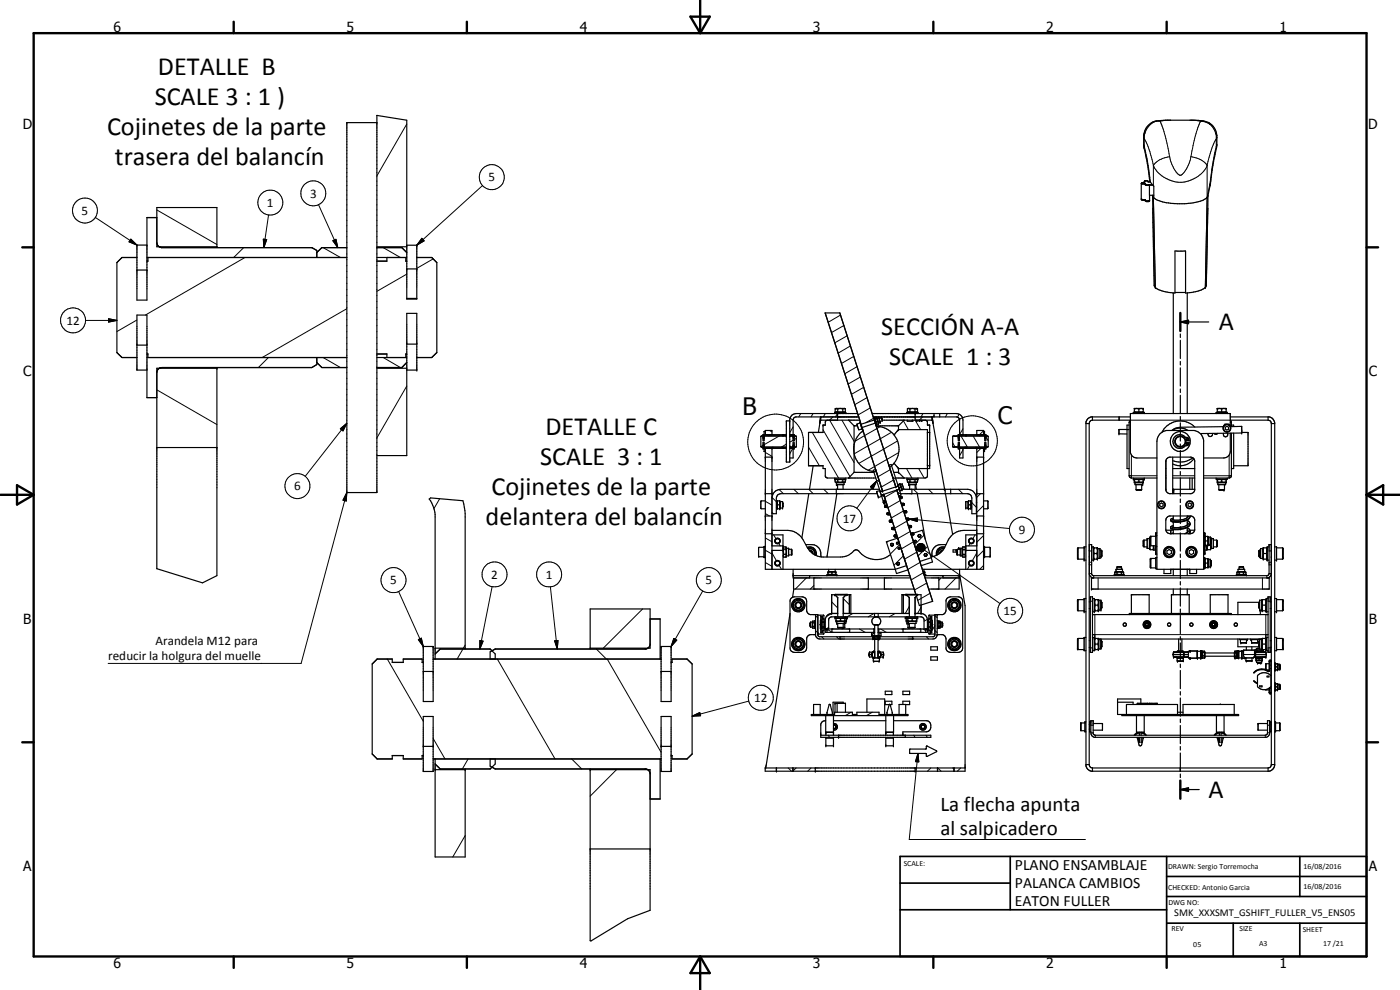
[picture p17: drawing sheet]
<svg xmlns="http://www.w3.org/2000/svg" width="420mm" height="297mm" viewBox="0 0 420 297" stroke-linecap="round" stroke-linejoin="round" font-family="sans-serif">
<defs><g id="words">
<g font-size="7.9">
<text x="47.4" y="22.4">DETALLE B</text>
<text x="46.4" y="31.5">SCALE 3 : 1 )</text>
<text x="32.1" y="40.5">Cojinetes de la parte</text>
<text x="34.5" y="49.4">trasera del balancín</text>
<text x="264.5" y="100.6">SECCIÓN A-A</text>
<text x="365.8" y="99.1">A</text>
<text x="266.9" y="109.6">SCALE 1 : 3</text>
<text x="163.7" y="130.6">DETALLE C</text>
<text x="162.1" y="139.5">SCALE 3 : 1</text>
<text x="147.5" y="148.5">Cojinetes de la parte</text>
<text x="145.7" y="157.5">delantera del balancín</text>
<text x="362.7" y="239.4">A</text>
</g>
<g font-size="7.2">
<text x="222.9" y="124.5">B</text>
<text x="299.5" y="127.2">C</text>
</g>
<g font-size="6.3">
<text x="282.2" y="243.3">La flecha apunta</text>
<text x="282.2" y="250.5">al salpicadero</text>
</g>
<g font-size="4.7">
<text x="304.6" y="261.1">PLANO ENSAMBLAJE</text>
<text x="304.6" y="266.5">PALANCA CAMBIOS</text>
<text x="304.6" y="271.9">EATON FULLER</text>
</g>
<g font-size="4.2">
<text x="34" y="9.6">6</text>
<text x="104" y="9.6">5</text>
<text x="174" y="9.6">4</text>
<text x="244" y="9.6">3</text>
<text x="314" y="9.6">2</text>
<text x="384" y="9.6">1</text>
<text x="6.8" y="38.7">D</text>
<text x="410.6" y="38.7">D</text>
<text x="7" y="112.9">C</text>
<text x="410.8" y="112.9">C</text>
<text x="7" y="187.1">B</text>
<text x="410.8" y="187.1">B</text>
<text x="7" y="261.4">A</text>
<text x="410.8" y="261.4">A</text>
<text x="34" y="290.4">6</text>
<text x="104" y="290.4">5</text>
<text x="174" y="290.4">4</text>
<text x="244" y="290.4">3</text>
<text x="314" y="290.4">2</text>
<text x="384" y="290.4">1</text>
</g>
<g font-size="3.9">
<text x="93.1" y="59.3">3</text>
<text x="146.6" y="54.4">5</text>
<text x="24.5" y="64.4">5</text>
<text x="80.1" y="62.1">1</text>
<text x="19.9" y="97.4">12</text>
<text x="88.3" y="147.2">6</text>
<text x="252.9" y="156.8">17</text>
<text x="305.7" y="160.2">9</text>
<text x="147.4" y="173.6">2</text>
<text x="163.8" y="173.6">1</text>
<text x="117.1" y="175.3">5</text>
<text x="211.7" y="175.3">5</text>
<text x="301.2" y="184.5">15</text>
<text x="32.5" y="198">reducir la holgura del muelle</text>
<text x="46.7" y="193.5">Arandela M12 para</text>
<text x="226.3" y="210.7">12</text>
</g>
<text font-size="3.1" x="352.4" y="275">SMK_XXXSMT_GSHIFT_FULLER_V5_ENS05</text>
<g font-size="2.4">
<text x="271.2" y="259.7">SCALE:</text>
<text x="350.6" y="260.8">DRAWN: Sergio Torremocha</text>
<text x="391.2" y="260.6">16/08/2016</text>
<text x="350.6" y="267">CHECKED: Antonio Garcia</text>
<text x="391.2" y="266.7">16/08/2016</text>
<text x="350.6" y="271.4">DWG NO:</text>
<text x="351.6" y="279.3">REV</text>
<text x="372" y="279.4">SIZE</text>
<text x="391" y="279.6">SHEET</text>
<text x="358.1" y="284.1">05</text>
<text x="377.9" y="283.8">A3</text>
<text x="397.1" y="283.8">17 /21</text>
</g>
</g></defs>
<g fill="none" stroke="#000" stroke-width=".35">
<path d="M113.1 36.8h-9v111h9v-113.2l9 1.5v53.6h3v-16.1h-3M346.6 36.4l3.1-.3h8.9a6.6 6.6 0 0 1 5.5 1.9l.8 1.2 .3 1.5a16.9 16.9 0 0 1-.7 6.3l-2 11.7a2.82 2.82 0 0 1-2.3 1.7 24 24 0 0 1-10.7 .3 4.2 4.2 0 0 1-3.6-2.1l.5 27M346.7 36.4a4.8 4.8 0 0 0-3.5 4.3 15.9 15.9 0 0 0 .7 6.1l1.2 7.6 1.2 1.4v3.6M348.1 36.4h-1.4M343.4 54.7l-.9 .3v4.7l.4 .4h.8M343.4 54.7h.1M343.6 54.2l-.2 .5M343.6 54.2h.1M343.7 54.2l.8 .1 .2 .3M344.5 54.6h.7M344.8 55.4l.2 4.8-.2 .3h-.7l-.4-.4M345 58.6h1.3"/>
<path d="M346.1 59.2h.1M362.5 58.7l-.5 26.9M41.1 77.3h-4.5l-1.5 1.5v27l1.5 1.5h4.5M44.1 77.3h60M44.4 77.3v1.1h-.3M47.1 72.8l.2 .8 .5 .4M47.1 65.3h-3v24.7h-3v-16.5h3M47.8 74l.2 .2M48 74.2l.3 .1M48.3 74.3h45.3l1.5 .8v2.2M48.3 74.3h.3M65.1 74h-18v-11.7h18v12"/>
<path d="M104.1 74.3h-7.5l-1.5 1.5M113.1 74h9M113.1 74.3h7.5l1.5 1.5M113.1 77.3h9M116.1 77.3v1.1h-3M121.8 77.3v1.1h.3M125.1 77.3h4.5l1.5 1.5v27l-1.5 1.5h-4.5M343.5 60.1h.1M343.7 60v.1M344.7 60.5h.1M41.1 81h3M122.1 80.7h3"/>
<path d="M122.1 89.5h3M346.4 85.6a4.4 4.4 0 0 0 3.9 2l2.3 .3v-12.6h3.2v12.6l1.2-.1a7.9 7.9 0 0 0 4.9-1.7l.1-.5M346.4 85.6h.1M352.1 87.9v36.2M352.6 87.8h3.2M354.2 96.6l2.5-.5v1zM354.2 93.9v5.4M354.2 96.6h8.5M356.3 87.9v36.2M362 85.6h.1M41.1 103.5h3M44.1 107.3h60"/>
<path d="M44.1 111h-3v-16.5h3v24.8h3M44.1 106.2h.3v1.1M47.9 110.4l-.6 .6-.2 .8M48.3 110.3l-.5 .2M48.6 110.3h-.3M65.1 110.3v62.4l-4.3 2.2-13.7-4.3v-60.1h18M95.1 107.3v2.1l-1.5 .9h-45.3M95.1 108.8l1.5 1.5h7.5M113.1 110.5h9M113.1 107.3h9M113.1 106.2h3v1.1M122.1 111h3v-17h-3v42.7h-9"/>
<path d="M122.1 108.8l-1.5 1.5h-7.5M122.1 106.2h-.3v1.1M122.1 103.3h3M354.2 100.2v1.1M354.2 102.1v5.5M354.2 108.5v1M354.2 110.4v5.4M354.2 116.7v1.1M354.2 118.6v5.5M47.1 134.3h18M229 130.8l-.7 .2v3l.7 .2M229 131.2h.3"/>
<path d="M229 133.7h.3M229.3 130.8h6.7M229.3 134.5h-.3v-1.8h.3v2.8h.4M229.3 134.2h6.7M229.3 134l.1 .2M229.4 130.8l-.1 .1M229.7 134.5v36.3h39M229.7 137.2h2M229.7 130.4v-1.2h2v1.3M229.7 129.5h-.4v2.7h-.3v-1.8h.3M229.7 130.4h2M229.7 130.4l5.2 .1 .1 .3"/>
<path d="M229.8 134.5h-.1M229.8 130.4v.1M231.7 134.5v36.3M235 134.2l-.1 .3h-5.2M235 134.3l.2 .2h.8M236 130.5l-1 .1M237 134.5h1.3v-1.8h-.3v4.7h-1M237 130.8h1M237 130.5l1 .1M237 134.2h1M237 134l.3 .2M237.3 130.8l-.3 .1"/>
<path d="M237.9 130.8l.1 .1M238 131.2h.3M238 133.7h.3M238 134l-.1 .2M238 134.3l-.2 .2M238.3 130.8l.7 .2v3l-.7 .2M244 139.7l-1.1 7.1M246 127.1l-.4 2.7M246 126.9v.2M246.1 126.7l-.1 .4M246.3 125.1v1.1M246.3 125.2l-.2 1.7"/>
<path d="M248.3 126.1l-.6 .5v1h-.7v2.2h-4.4v9.9h4.4v.9h.7v2.3l.6 .5h14.5M250.5 124.1v-.4h3.3v.4M250.6 122.7h3.1M250.6 122.7v.9h3.1v-.9M250.6 122.7h.8M251 123.6v.1M251.4 124.1v2M251.4 122.7h1.5M251.4 122.7v.9M252.9 122.7h.8M252.9 122.7v.9M253.3 123.6v.1"/>
<path d="M254.7 126.1l1.6 1.7M256.3 127.8v13.9M256.3 127.8h1M257.3 127.8l.4 1.1M257.4 124.1h-18.4a1.98 1.98 0 0 0-2 1.6v12.9h-1v-12.3h1M257.7 125.1h-18.9l-.4 .2-.4 .6v6.3h.3v-1.8h-1.3M257.7 128.9h.1M258 126.1h-11.7l-.2 .6M258.1 126.7l.6 2M258.1 126.7h.1M258.1 126.9l-.9 .4 .1 .5M258.2 126.7l.2 .6"/>
<path d="M258.2 126.7h-.1M258.4 127.3l.3 1M258.7 128.7l-1 .2M258.7 128.7l.2 .2M258.7 128.3l.2 .6M258.9 128.9l6 18.5M259 129.3a6.8 6.8 0 0 0-2.5 7.5 6.8 6.8 0 0 0 6.4 4.7M259 129.2v.1M261.8 124.1h25.2a2 2 0 0 1 2 2v4.4M262.1 125.1h25.1l.8 .8-.1 6.3h-.3v-1.8h1.4M262.2 125.4l.1-.1 .2 .4M262.2 125.4l.2 .6"/>
<path d="M262.2 125.4l-10.2-31.5h-4.4l10.6 32.8M262.4 126l.5 1.6M262.4 126l-4 1.3M262.5 125.7l.5 1.8-.1 .1M262.5 125.6h.1M262.5 125.4v.2M262.5 125.5v.2M262.6 125.6l.3 .9M262.7 127l-4 1.3M262.9 127.6l5.9 18.5M262.9 127.2l.3 .1M262.9 127.8h6.8"/>
<path d="M262.9 126.5l.3 .8M263 128a6.8 6.8 0 0 1 6.5 4.6 6.8 6.8 0 0 1-2.5 7.6M263 125.4v.1M263 125.5l.3 .9M263 125.5l-.4 .1M263.1 125.3l-.6 .1M263.1 125.4h-.1M263.1 125.3v.1M263.1 125.3l.1 .2M263.2 125.5l.5-.2 .4 1.2M263.2 125.5l.5 1.4M263.3 126.4l.3 .8"/>
<path d="M263.3 126.4l-.4 .1M263.6 127.2l-.4 .1M263.7 126.9l-.1 .3M264.1 126.5l.1 .2-.5 .2M264.5 125.3l.4 .9M264.5 125.3l.3 .9M264.5 125.3l-.7 .3M264.8 126.2v.1M264.8 126.3l-.7 .2M264.9 126.1h14.8l.3 .8M264.9 126.2l-.1 .1M266.7 139.6l.8-.2 2 6.2"/>
<path d="M268.3 139l1.4 1.5v1.2M269.7 128.9h8.6v14l-.6 .5h-8.9M269.7 127.8v1.1l-1.4 1.6M271.3 126.1l-1.6 1.7M272.2 124.1v-.4h3.3v.4M272.3 126.1v.3h1.7v-.3M272.3 122.7h3.1M272.3 122.7v.9h3.1v-.9M272.3 122.7h.8M272.7 123.6v.1M273.1 122.7h1.5M273.1 122.7v.9"/>
<path d="M273.8 126.1v.3M274.6 122.7h.8M274.6 122.7v.9M274.6 124.1v2M274.9 123.6v.1M275 126.1v.3h.2v-.3M275.8 126.1v.3h.2v-.3M276.5 126.1v.3h.2v-.3M277.7 126.1l.6 .5v1h.7v13h-9.3M278.3 139.7h.7M278.3 129.8h.7M279.7 125.1v1.1"/>
<path d="M279.7 125.2l.2 1.3M280 126.9l3.5 19.9M280 126.7v.2M280.3 124.1v1M282 124.1v1M287.6 130.8h-1.5l-.2 .2v3l.2 .2h1.5M287.6 130.9h.1M287.6 134h.1M287.6 131.2h.3M287.6 133.7h.3M287.9 130.8h7.7M287.9 134.2h7.7"/>
<path d="M288 134.3l.2 .2M289 134.5v2.9h-1l-.1-4.7h-.3v1.8h2.2M289.8 134.2l.2 .3M289.8 130.5l-1.8 .1M289.8 130.5h.2M289.8 134.5h.2M289.8 130.5l.2 .3M290 134.5h5.2v36.3h-18.4M290 130.5l-.2 .3M290 134.2l-.2 .3M293.1 137.2h2.1M293.1 130.4h2.1v-1.2h-2.1v1.3"/>
<path d="M293.1 134.5v36.3M295.1 134.5h.1M295.1 130.4l-.1 .1M295.1 134.5l.1 .1M295.2 129.5h.3v1.3M295.2 130.3l-5.2 .2M295.5 134.2v1.3h-.3M295.6 131.2h.3M295.6 133.7h.3M295.6 132.7h.3v1.8h-.3zM295.6 130.4h.3v1.8h-.3zM295.9 130.9l.5-.1 .2 .2v3l-.2 .2-.5-.2"/>
<path d="M325.9 127.1h1M326.9 127.1v102.3M327.9 126.1h11.3M327.9 125.1v1M327.9 126.1a1.01 1.01 0 0 0-1 1M335.9 125.1v1M338.9 128.9h-3.1v1.3h2.4M338.9 127.6h-.7v13h.7M339.2 125.1h-11.7a2.13 2.13 0 0 0-1.6 1.6v103.1a2.14 2.14 0 0 0 1.6 1.6h53.4a2.17 2.17 0 0 0 1.7-1.8v-102.7a2.05 2.05 0 0 0-1.7-1.8h-11.7M339.2 126.2l-.3 .5v16.2l.6 .5h7.7M340.1 124.1v-.4h3.3v.4M340.4 122.6h2.7v1h-2.7z"/>
<path d="M340.4 122.7h1.4M340.7 123.6v.1M341.8 122.7h1.3M341.8 122.7v.9M342.9 123.6v.1M348.2 130.1l1.9-.9h8.2l.9 .2a3.2 3.2 0 0 1 2 2.6v38.8h-14v-38.3l.3-1.3zM349.9 138.2v8.9M351.8 129.2a4.1 4.1 0 0 1 4.7 0M351.9 137.2v10.9M354.2 125v1M354.2 126.9v5.4M354.2 133.2v1.1"/>
<path d="M354.2 135.1v5.5M355.9 132.2h1l-.4-.9a1.12 1.12 0 0 1-1.3-.6 2.08 2.08 0 0 0-2.8 .6 2.08 2.08 0 0 0 .5 2.8 2.08 2.08 0 0 0 2.9-.4l.7-.1 .4-.9h-1M356.1 131.6a.26 .26 0 0 1 .4 .1 .26 .26 0 0 1-.1 .4 .26 .26 0 0 1-.3-.2zM357.9 137.4h.1M358 137.4l-.5-.2h-6.5l-.9 .5-.2 .8v8.3M358 137.4l.3 .3M358 137.4a6.1 6.1 0 0 1-6.1 .8M358.3 137.7a5.1 5.1 0 0 1-6.4 1.5M358.3 137.7l.3 .5v8.9l-.3 .5-.8 .5h-6.5l-.9-.5-.2-.8M358.6 128.1a6.2 6.2 0 0 0-9.9 1.6M363.8 130a.66 .66 0 0 1-.5 1 .66 .66 0 0 1-.7-.9M364.4 130l.4 .3 .6-.3"/>
<path d="M365 124.1v-.4h3.3v.4M365.3 122.7h1.3M365.3 122.6h2.7v1h-2.7zM365.5 123.6v.1M366.6 122.7h1.4M366.6 122.7v.9M367.1 128l-12.8 .2-1.7 .4-.9 .6M367.2 128a1.13 1.13 0 0 1 1-.7 1.13 1.13 0 0 1 1.1 .7M367.2 130a.67 .67 0 0 0 .6 1.1 .67 .67 0 0 0 .5-1.1M367.6 127.3h1.3a1.24 1.24 0 0 1 .1 2 1.24 1.24 0 0 1-1.9-.6v-.5zM367.7 123.6v.1M367.7 128.2l.5-.3 .5 .3v.6l-.5 .2-.5-.2z"/>
<path d="M369.2 126.1h11.4M369.2 127.9v-3.8h-30v11.7l.5 .9 .5 .5 1 .2h6M369.2 130v5.4a2 2 0 0 1-2 2h-6M369.2 126.2l.4 .5v1.3M369.3 128l3.3-.1v2l-12.4 .2M369.6 127.6h.6v.4M369.6 130l-.1 13.1-.6 .3h-7.7M370.2 130v10.6h-.6M372.6 129.8h2v9.9h-4.4M380.6 126.1l.7 .3 .2 .5v102.7l-.2 .5-.7 .3M380.6 125.1v1M381.5 127.1h1.1"/>
<path d="M229.7 154.8h2M229.7 148.1h2M229.7 150.3h-1.2l-.2 .2v2l1.4 .2M231.7 159.1h4.6a5.4 5.4 0 0 1 4.6 2.7 11 11 0 0 0 3 4.3l1 .6M233 150.8h.2M233 152.1h.2M233.4 151.5v1.2M233.4 150.3v1.2M233.4 151.5h.5M233.9 150.3v1.2M233.9 151.5v1.2M234.1 150.5h.8v1.9h-.8"/>
<path d="M234.1 150.5v1.9M234.1 150.5l-.1-.2h-.8v.2v2.2h.8l.1-.3M234.9 150.8v1.3M242.7 148.1l-2 13.3M250.5 143.4v.4h3.3v-.4M250.6 144.6h.8M250.6 144h.8M250.6 144v.6M250.6 144.6l.4 .2M251 146.8v1.3M251 144.8v.6h2.3v-.6M251 144.8h2.3"/>
<path d="M251 143.8l-.4 .2M251.2 148.1l-3 19M251.4 145.4v1.4M251.4 144.6h1.5M251.4 144h1.5M251.4 144v.6M252.9 144.6h.8M252.9 144h.8M252.9 144v.6M253 145.4v1.4M253.3 143.8l.4 .2M253.7 144v.6"/>
<path d="M253.7 144.6l-.4 .2M256.3 141.7l-1.6 1.7M256.3 141.7h6M263.1 147.6h.1M263.1 147.6l.6 1.6 .9-.3M263.3 148.1h-29a1.3 1.3 0 0 0-1.3 1.4v4.6h-1.3M263.9 146.8h-29.6a2.71 2.71 0 0 0-2.6 2.3M264.1 147.2v.4M264.1 147.2l-2-6.1 .7-.3 2.1 6.5M264.1 147.2l-1 .4M264.1 147.6l.5 1.2M264.1 147.6h.1"/>
<path d="M264.5 148.5l.7-.2zM264.6 148.8v.1M264.6 148.9h.1M264.6 148.9l.4 1.4 .7-.2M264.9 147.3l-.8 .3M264.9 147.3v.1M265.1 150.8l.2 .1M265.2 148.3h.1M265.2 148.3l9.7 30.1M265.2 148.3l.5 1.8M265.2 150.3l.4 .1-.1 .5M265.2 150.3v.6l.8-.2"/>
<path d="M265.6 151.6l.4 .1v.4h-.5zM265.7 152.2h.8M265.8 150.2l-.6 .1M265.8 150l-.1 .1M266 151.6h.3M266.2 154.3l1 .2M266.3 153.8l.5 .2-.2 .3h-.4zM266.6 153.9h.4M266.9 156.5l.3 .1M267 156.5v-.4l.3-.1 .2 .3-.3 .3M267 156.5l.2 .1M267.2 156.6l.7 .1"/>
<path d="M267.4 156.1h.3M267.8 158.8h.2a.31 .31 0 0 0 .1-.4 .31 .31 0 0 0-.4-.1v.4l.9 .2M268.3 141.7h1.4M268.4 158.3h-.3M268.8 146.1l-3.9 1.3M268.8 146v.1M269.1 147l10.8 33.4-4 1.3-.9-2.8M269.1 147l-3.9 1.3M269.1 147l.1 .1M269.2 147.1l.5 1.7M269.5 145.6l.4 1.3M269.5 145.4l.1 .1"/>
<path d="M269.5 145.4v.2M269.6 145.8l-.8 .2M269.6 145.5l.3 .8M269.7 141.7l1.6 1.7M269.7 148.8h.1M269.9 146.9v.1M269.9 146.8l-.7 .3M269.9 146.8l-.8 .2M269.9 146.3l.3 .9M269.9 147v.1M269.9 147.1l.3 .1M269.9 147.1l.5 1.4-.7 .3"/>
<path d="M270 145.3l.3 .9M270 145.3h.1M270 145.3l-.4 .2M270.1 145.2h.1M270.1 145.2l-.6 .2M270.1 145.2v.1M270.1 145.2l.1 .1M270.2 145.3l.6-.1 .4 1.4M270.2 145.3l.5 1.5M270.3 149.6h-.3M270.3 146.2l.3 .9M270.3 146.2l-.4 .1"/>
<path d="M270.4 149l-.2 .3 .1 .3M270.4 151h.8M270.5 149h.1M270.6 147.1l-.4 .1M270.6 149l.2 .2M270.6 149l-.8 .1M270.6 151.6h.3M270.7 149.1l.1 .1M270.7 146.8h19.7a2.65 2.65 0 0 1 2.6 2.7v4.6h-1.3v-4.6a1.3 1.3 0 0 0-1.3-1.4h-20.1M270.7 146.8l-.1 .3M270.8 149.2l-.1 .3-.4 .1M271.2 151l.1 .2"/>
<path d="M271.2 151l-.4 .3 .2 .3M271.2 153.2h.6M271.2 151h.1M271.2 146.6h.1M271.2 146.6l-.5 .2M271.3 151.1v.1M271.3 151.2l.1 .3-.4 .1M271.6 153.8h-.3M271.8 153.2l.3 .4-.3 .3-.2-.1M271.9 153.3l.2 .1M271.9 155.4l.7 .1M271.9 153.3l-.3 .2v.3"/>
<path d="M272.1 156h.3M272.2 143.4v.4h3.3v-.4M272.3 144.6h.8M272.3 144h.8M272.3 144v.6M272.3 144.6l.4 .2M272.6 155.5a.33 .33 0 0 0-.4 .4 .33 .33 0 0 0 .5 .2l.1-.5M272.6 155.5l.2 .1M272.6 157.7l.6-.1 .3 .3M272.7 144.8v.6h2.3v-.6M272.7 144.8h2.3M272.7 143.8l-.4 .2"/>
<path d="M273 145.4v1.4M273.1 144.6h1.5M273.1 144h1.5M273.1 158.2l-.4 .1M273.1 144v.6M273.3 159.9l.8 .1M273.7 146.8v1.3M274.6 144.6h.8M274.6 144h.8M274.6 144v.6M274.6 145.4v1.4M274.8 145.4l.2 1.4"/>
<path d="M275 143.8l.4 .2M275.3 148.1l2.4 13.7M275.4 144v.6M275.4 144.6l-.4 .2M283.7 146.8v1.3M283.7 148.1l2.2 12.3M285.3 146.8v1.3M290.5 150.5h-.7v1.9h.7M290.5 150.5l.1-.2h.8l.1 .2-.1 2.2h-.8l-.1-.3M290.5 150.5v1.9M290.7 151.5h.6M290.7 151.5v1.2"/>
<path d="M290.7 150.3v1.2M291.3 150.3v1.2M291.3 151.5v1.2M291.5 150.8h.2M291.5 152.1h.2M293 150.8h.1M293 152.1h.1M293.1 154.8h2.1M293.1 148.1h2.1M293.1 159.1h-3.8a5.3 5.3 0 0 0-4.7 3l-1.1 2.1M295.2 150.3l1.3 .1v2.2l-1.3 .1M340.1 143.4v.4h3.3v-.4"/>
<path d="M340.4 144.6h1.4M340.4 144h1.4M340.6 143.8h-.2v.9l.2 .1M340.6 144.8v.6h2.3v-.6M340.6 144.8h2.3M340.9 146.9h1.7M340.9 145.4v1.5M341.8 144.6h1.3M341.8 144v.6M341.8 144h1.3M342.6 145.4v1.5M342.9 143.8h.2l-.2 1"/>
<path d="M347.2 159.9l-.4 .1v6.1l.4 .1M348.1 151.2l.5-.3 .5 .3v.6l-.5 .3-.5-.3zM349.9 140.6h.1M349.9 143.4h.1M349.9 146.8h.1M349.9 159.1h2.2M350.1 155.4l.9-.6h6.5l.7 .4 .4 .7v3.1l-.6 .9-.8 .2h-6a1.31 1.31 0 0 1-1.3-1.3v-2.7zM351.4 159.1v1M351.8 156h.3M351.9 140.6h6.7M351.9 143.4h6.7M351.9 146.8h6.7"/>
<path d="M352.1 154.8v1.2M352.1 156.6v1.6M352.1 158.9v1.2M352.1 159.9l-.6 .2M352.1 155.5a.6 .6 0 0 0-.8 .5 .6 .6 0 0 0 .8 .6M352.2 146.8v1.3M354.2 141.5v1M354.2 143.4v5.4M354.2 149.7v1.1M354.2 151.6v5.5M354.2 158v1M354.2 159.9v5.5"/>
<path d="M356.3 158.3l.5 .4a.94 .94 0 0 1 0 1.4M356.3 156.1a1.14 1.14 0 0 1 .9 1.2 1.14 1.14 0 0 1-1.1 1.1 6.5 6.5 0 0 1-4.7 .2 .56 .56 0 0 1 .1-.7 .56 .56 0 0 1 .6-.2M356.3 159.8l-.8 .3M356.3 156.8l.3 .3a4.1 4.1 0 0 1-3.4 1.2l-1.4-.1M356.3 154.8v.5M356.3 156v1.5M356.3 158.2v1.6M356.3 155.3l-1.1 .5-1.4 .3-1.7-.1M356.4 159.1l.1 .2M356.5 154.8l-.2 .5M356.5 159.3h.1M356.5 159.3l.1 .1"/>
<path d="M356.6 151.2l.5-.3 .4 .3v.6l-.4 .3-.5-.3zM356.6 159.4v.1M356.6 159.5l-.3 .3M357.1 143.4v3.4M357.1 159.7v.4M357.1 159.1h1.4M357.2 154.8a2.56 2.56 0 0 1-2.8 1.8h-2.3M357.8 143.4v3.4M361.2 159.9h.4v1.1M365 143.4v.4h3.3v-.4M365.3 144.6h1.3M365.3 144h1.3"/>
<path d="M365.5 143.8h-.2l.2 1M365.5 144.8v.6h2.3v-.6M365.5 144.8h2.3M365.8 146.9h1.7M365.8 145.4v1.5M366.6 144v.6M366.6 144.6h1.4M366.6 144h1.4M367.5 145.4v1.5M367.8 143.8h.2l-.2 1M229.3 164.2h-1.5l-.1 .2v2.6h1.6M229.7 164h-.4v3.3h.4"/>
<path d="M229.7 160.1h2M231.7 165.1h3.3M231.7 160.5h3.3v10.3M231.7 163.8h3.3M235 166.8l.2 .3M235.2 167.1v.1M235.2 164.1l-.2 .4M235.2 164.8v-.7h.7v.7M235.2 166.3v.9M235.2 164.8v1.5M235.2 167.2h.7M235.2 166.3h.7"/>
<path d="M235.2 164.8h.7M235.9 164.8v1.5M235.9 166.3v.9M235.9 167.1v.1M235.9 164.1l.1 .4M236 164.5h.7v2.3h-.7M236 164.5v2.3M236 166.8l-.1 .3M236.7 164.8h.8M236.7 166.5h.8M237.5 164.8v1.7M238 170.8v2.6h35.3"/>
<path d="M238 172.7h35.1M238.2 173.4v3.3h36.2M238.2 176.7l-.3 2.5M241.8 163.4a3.6 3.6 0 0 1 4.1 1.2l.4 1.1 .1 1.4M242.3 164.2a1.98 1.98 0 0 1 2.1 .4 1.98 1.98 0 0 1 .5 2.1M242.4 164.4h1.6l.9 1.7-.3 .4M242.6 164.6a1.49 1.49 0 0 1 1.8 1.9M242.9 165.1l.8 .3 .3 .8M243 172.7v.7M243 165.3l.5 .2 .3 .5M244.3 173.4v3.3M248.2 172.7v-.2h3v.2"/>
<path d="M248.5 171.7h1.2M248.5 172.3h1.2M248.7 171.5h1.9M248.7 171.5l-.2 .1v.8l.2 .1M248.7 170.8v.7M249.7 171.7h1.2M249.7 172.3h1.2M249.7 171.7v.6M250.5 178.4l.9 .8M250.6 178.4h-1v5.7h1.8M250.6 170.8v.7M250.6 171.5l.3 .1v.8l-.3 .1"/>
<path d="M251.4 179.2v4.9M251.4 179.2v5.9M253.1 179.2v5.9M253.1 179.2v4.9M253.9 178.4h1.4v5.7M253.9 178.4l-3.3 .1 3.7-.1M254 178.4l-.9 .8M254.9 178.4v5.7M260.6 173.4v3.3M265.4 173.4v3.3M267.2 166.4a6.9 6.9 0 0 1-9.8-1.3h-.8a5.8 5.8 0 0 1-4.3 2h-5.3l-2.1-.4M267.3 163.4l.1 .3"/>
<path d="M267.4 163.7l.4 .1M267.4 163.7l.1 .1M267.8 163.1h-.3l-.2 .3M267.9 163.1l.1 .5M268 163.1h-.5l-.2 .3M268 163.1v.6M268 163.7l-.2 .1M268 163.6l-.2 .2M268.4 161h.1M268.5 161.1h.1M268.6 161.1h.7M268.7 170.8l.4 1.3 3.4-1.1"/>
<path d="M268.8 160.5h.3M269.1 162.7l.5 .1-.2 .5-.3-.1zM269.1 169.2l.3 .3M269.2 168.9l-.1 .1M269.4 168.8l-.3 .2 .1 .4 .6 .1M269.4 161.5h.1M269.4 161.5l-3.4 1.1 2.7 8.2M269.5 168.7l.2 .1M269.5 168.7l.4 .3v.4M269.5 168.7l-.2 .1M269.8 169.5h-.2M269.9 168.9v.4"/>
<path d="M269.9 169.3l-.1 .2M271.1 178.4v5.7M272.1 178.4l3.3 .1M272.1 169.7l-3.4 1.1M272.9 179.3h.1M273.4 160.2h.1M273.4 160.2l3.4-1.1 2.7 8.2M273.4 160.2l2.7 8.2M273.8 160l.4 .1v.4l-.4-.1zM274.5 162.2l.2-.1a.31 .31 0 0 1 .2 .5 .31 .31 0 0 1-.5-.1zM274.6 179.2v4.9M275.4 178.4h-3.7"/>
<path d="M275.5 160.8l.3 .4 .4-.1 .1-.3M275.5 160.8l.4 .4M275.7 160.5l-.2 .3M275.8 160.4l-.3 .4M275.9 160.4h.3M276 168.4h.1M276.1 160.4h-.4M276.2 160.4l.1 .3M276.3 160.7v.2M276.3 160.9v.1M277 171.5h.3M277.1 171.6l.4 .1"/>
<path d="M277.3 171.5l.2 .1v.8l-.2 .1M277.3 170.8v.7M277.4 172.5h.4v.2M277.4 166.6l.2 .2M277.4 166.6l.2 .3M277.4 172.7h10.6M277.5 172.3h-.2M277.6 166.8l.1 .1M278 166.2h-.5l-.1 .4M278 166.2l.2 .1M278 166.2h-.5M278.1 166.3l-.1 .5-.4 .1"/>
<path d="M278.2 166.3l-.1 .5-.2 .1M279.5 167.3l-3.4 1.1M279.5 167.3l.4 1.3-3.4 1.1M281.8 173.4v3.3M282.8 165.3l-.6 .5M282.9 165.1l-.6 .3-.3 .6M283 172.7v.7M283.3 164.6a1.46 1.46 0 0 0-1.8 1.7M283.3 164.6l-.3 .5a5.5 5.5 0 0 1-3.6 2M283.4 164.4h-1.4l-.9 1.7 .2 .4M283.5 164.1a1.99 1.99 0 0 0-2.4 2.5M283.5 164.2l-.2 .4"/>
<path d="M283.9 163.4a3.5 3.5 0 0 0-3.6 .9l-.5 1-.2 1.7M285.4 179.9h2l.2 .4a1.53 1.53 0 0 1 .1 2.3l-.3 .7h-2l-.2-.5a1.52 1.52 0 0 1-.1-2.2zM286.8 165l.2 .7M287.2 165l.1 1.5M287.2 165h-1.2v.7h1.2M287.3 164.8h.9M287.3 166.5h.9M287.3 164.8v1.7M287.3 164.8l-.1 .2M287.9 173.4v3.3h-9.2M288 172.3l1.6 9.4v49.7h-60v-1M288 170.8v2.6h-10.3"/>
<path d="M288.2 164.8l-.5-.5v.5M288.7 164.5h-.5v2.3h.5M288.7 164.5v2.3M288.7 166.8l.3 .4M288.9 167h.1M289 167v.2M289 164.1h.6M289 164.9h.6M289 164.1l-.3 .4M289 167.2h.6M289 166.4l-.1 .6M289 164.9v1.5"/>
<path d="M289 164.1v.8M289 166.4h.6M289.6 164.9v1.5M289.6 164.1l.2 .4M289.6 164.1v.8M289.6 166.4l.1 .6M289.7 167l-.1 .2M289.7 167h.1M289.8 165.1h3.3M289.8 166.8l-.2 .4M289.8 163.8h3.3M293.1 160.1h2.1"/>
<path d="M293.1 160.5h-3.3v10.3M295.2 164h.3v3.3h-.3M295.5 164.2h1.5l.2 .2-.1 2.6h-1.6M325.4 164.4l-2 .1v3.1l2 .2M325.4 179.9l-2 .1v3.1l2 .2M325.9 179.6h-.5v4h.5M325.9 164.1h-.5v4h.5M326.9 167h.1M326.9 165.1h.1M326.9 163.4h.7v8.9l.5 .4h52.3l.5-.6v-8.7h.6M326.9 172.3l.4 .7 .7 .4M327.2 179.1h.7v16.6h-.7z"/>
<path d="M327.6 173.4h53.3v3.3h-53.3zM327.6 164.1h.5v4h-.5M327.9 179.6h.5v4h-.5M328.1 167.6l.1 .2h1.1l.2-.2M328.1 164.6l.1-.2h1.1l.2 .2M328.4 166.1v1.7M328.4 164.4v1.7M328.4 166.1h.8M328.7 179.9v1.7M329.2 164.4v1.7M329.2 166.1v1.7M329.5 164.6h.6v3h-.6"/>
<path d="M329.5 164.6v3M329.5 179.9v1.7M330.1 167h.4M330.1 165.1h.4M330.5 165.1v1.9M330.5 165.1l.2 .2v1.6l-.2 .1M334.4 172.7v-.2h3v.2M334.5 171.7h.7M334.5 172.3h.6M334.5 172.3l.4 .2M334.5 171.7v.6M334.9 171.5v-.7h2v.7"/>
<path d="M334.9 171.5h2M334.9 171.5l-.4 .2M335.1 172.3h.1M335.2 170.1h1.4M335.2 170.1v.7M335.2 171.7v.6M335.2 171.7h1.4M335.2 172.3h1.4M335.2 172.3h-.1M336.6 170.1v.7M336.6 171.7v.6M336.6 171.7h.6"/>
<path d="M336.6 172.3h.6M336.9 171.5l.3 .2M337.2 172.3l-.3 .2M337.2 171.7v.6M343.3 162.1l-.2 .2v1.6l.2 .2M343.3 162.1v2M343.3 164.1h1M343.3 162.1h1M345 161.6v2.9M345 161.6h-.7v2.9h.7M345 164.5l.2 .4M345.1 161.3l.1 2.3"/>
<path d="M345.1 161.5v.1M345.1 161.3l-.1 .3M345.2 163.6h.1M345.2 164.9h.8M345.2 163.6l-.2 .7 .2 .6M345.2 161.2l-.1 .1M345.3 161v2.6M345.3 170.3h.1M345.3 163.6l1.6 .1M345.3 160.9h1.6M345.3 170.3l1.6 .1M345.3 160.9v.1"/>
<path d="M346.1 163.7l-.1 1.2M346.3 163.7v1.4h.5M346.3 164.5l-.3 .4M346.9 167.6h-1.6v2.7M346.9 160.7h.3M346.9 164h.3M347.2 167.3h-.3v3.3h.3M349.3 170.8v1.3h2.1v-1.3M350.2 165.3l.7-.4 .7 .4v.7l-.7 .4-.7-.4zM352.1 170.8v1.9M352.1 176.7v1.7M354.2 166.2v1.1"/>
<path d="M354.2 168.1v5.5M354.2 174.5v1M354.2 176.4v5.5M356.3 170.8v1.9M356.3 176.7v1.7M356.9 165.3l.6-.4 .7 .4v.7l-.7 .4-.6-.4zM357.1 170.8v1.3h2v-1.3M361.2 160.7h.4v3.3h-.4M361.2 167.3h.4v3.3h-.4M361.6 170.1v.2h.9l.1-.2M361.6 167.8v-.2h.9l.1 .2M361.6 163.4v.2h1.7"/>
<path d="M361.6 161.2v-.2h.9l.1 .2M361.6 163.6v2.6h-.4M361.8 169v1.3M361.8 167.6v1.4M361.8 169h.6M361.8 162.3v1.3M361.8 161v1.3M361.8 162.3h.6M362.2 163.6v1.5h-.6M362.2 164.5l.2 .4M362.4 167.6v1.4M362.4 169v1.3"/>
<path d="M362.4 162.3v2.6M362.4 161v1.3M362.4 164.9h.9M362.6 167.8h.6v2.3h-.6M362.6 161.2v2.2M362.6 167.8v2.3M362.6 161.2h.7l.1 .2v1.8M362.6 163.4l-.1 .2M363.2 161.2v2.2h-.6M363.2 168.1h.2M363.2 169.8h.2M363.2 161.5l.3 .1"/>
<path d="M363.2 163.2h.2M363.3 163.6v1.3M363.3 164.9h.1M363.3 163.2v.4M363.3 161.3l.2 .3M363.4 168.1l.1 .2v1.4l-.1 .1M363.4 168.1v1.7M363.5 161.6h.6v2.9h-.6M363.5 163.1v1.4M363.5 164.5l-.2 .4M363.5 161.6l-.1 1.6M364.1 164.1h1.1"/>
<path d="M364.1 162.1h1.1M365.2 162.1l.1 .2-.1 1.8M365.2 162.1v2M371 172.7v-.2h3v.2M371.2 171.7h.7M371.2 172.3h.7M371.2 172.3l.3 .2M371.2 171.7v.6M371.5 171.5v-.7h2v.7M371.5 171.5h2M371.5 171.5l-.3 .2M371.9 170.1h1.3"/>
<path d="M371.9 170.1v.7M371.9 171.7v.6M371.9 171.7h1.3M371.9 172.3h1.3M373.2 170.1v.7M373.2 171.7v.6M373.2 171.7h.7M373.2 172.3h.7M373.5 171.5l.4 .2M373.9 172.3l-.4 .2M373.9 171.7v.6M378 165.1v1.9"/>
<path d="M378 165.1l-.2 .2v1.6l.2 .1M378 167h.3M378 165.1h.3M378.9 179.9v1.7M379 164.6h-.7v3h.7M379 167.6l.1 .2h1.1l.1-.2M379 164.6l.1-.2h1.1l.1 .2M379 164.6v3M379.3 166.1h.8M379.3 166.1l-.2 .8 .2 .9M379.3 164.4l-.2 .8 .2 .9M379.8 179.9l.1 .8-.1 .9"/>
<path d="M380.1 166.1v1.7M380.1 164.4v1.7M380.6 179.1h.6v16.6h-.6zM380.6 179.6h-.6v4h.6M380.9 164.1h-.6v4h.6M381.5 172.1l-.4 .9-.7 .4M382.6 164.1h.5v4h-.5M382.6 179.6h.5v4h-.5M383.1 164.4h1.8l.2 .2v3l-2 .2M383.1 179.9h1.8l.2 .2v3l-2 .2M127 198.8h-.3v-1.1h-5.7v1.1h-3.3v-1.1h-4.5l-1.5 1.5v27l1.5 1.5h4.5v-1h3.3v1h5.7v-1h.3M127 194h3v16.5h-3z"/>
<path d="M130 197.7h68.4M130.6 194.5h9M139.6 194.7v-40.6l-.4-2.9-.3-1-9.7-.8-.4 .3 1.1 1.9 .7 2.8v43.3M147.1 194.7h-15l-1.5 1.5M147.1 194.7l.5 .6 1-.6M147.1 194.7l1.5 1.5v1.5M148.6 194.7l-1.5 .9v2.1M177.1 194.5h18v-11.8h-18v12M194 194.6l-.4 .1M194.4 194.5l-.3 .1M194.4 194.5l-.7 .2h-45.1M195.1 185.7h3v12"/>
<path d="M195.1 193.5l-.7 1M198.4 194h3v16.5h-3zM201.4 198.8h.3v-1.1h4.5l1.5 1.5v27l-1.5 1.5h-4.5v-1h-.3M237.1 184.1l-7.1 45.3-.4 1M238.6 191.5a2 2 0 0 0-.6 3 2 2 0 0 0 3.1 0 2 2 0 0 0-.5-3M238.6 183.3l.6 .3 1.4-.3M238.6 191.5l.6-.2 1.4 .2M238.6 183.3a2 2 0 0 1-.6-3 2 2 0 0 1 3.1 0 2 2 0 0 1-.5 3M238.6 183.3h2M238.6 183.3l-1-1.7 1-1.7h2l.3 .7a1.36 1.36 0 0 1 0 2l-.3 .7M238.6 191.6l-.3 .6a1.29 1.29 0 0 0 0 2.1l.3 .6h2l.3-.6a1.36 1.36 0 0 0 0-2.1l-.3-.6M238.6 191.6h2"/>
<path d="M243.2 186.9v1M243.2 187.9h.1M243.2 186.9h.1M243.8 186.6h-.6v1.6h.6M243.8 186.6v1.6M243.8 188.2l.2 .3M244 186.4h.4M244 188h.4M244 186.9h.4M244 186.4v.5M244 186.9v1.1M244 188v.5"/>
<path d="M244 186.4l-.2 .2M244 188.5h.4M244.4 188v.5M244.4 186.4v.5M244.4 186.9v1.1M244.4 186.4l.2 .2M244.6 188.2l-.2 .3M244.8 190.4h-1.6l-.9 .6-.2 .5v2.9a1.3 1.3 0 0 1-1.4 1.3h-2.5l-.7-.3-.3-.5-.1-14.5a1.3 1.3 0 0 1 1.3-1.3h2.3a1.3 1.3 0 0 1 1.4 1.3v2.9l.4 .7 .7 .4h2.2v6.2l.5 .5h34.2l.5-.5v-6.2h2.3l.6-.4 .4-1v-2.9l.4-.6 1-.4 2.8 .1a1.23 1.23 0 0 1 .8 1.2v14l-.2 .8-1.1 .5h-2.3l-1-.3-.4-.7v-3l-.4-.9-.6-.4h-1.6M244.8 184.4v6.3l.8 .9h16.9M244.8 186.2h-.2v2.4h.2M245.4 184.6h1.8l.1 .1v.9h-.5v-.6h-.5l-.2 2.4 .2 2.5h.5v-.8h.5v1l-.1 .1h-1.8M246.2 186.6v1.6"/>
<path d="M246.7 186.3v2.2M246.7 186.3l-.2-.3v-1h.3v.8h.5v.6M246.7 186.3v.1M246.7 188.4v.2M246.7 186.6h.6v1.5h-.6zM246.7 186.7h.6M247.3 186.3v2.2M247.3 188.4v.6h-.5v.8h-.3v-1l.2-.2M247.4 186.6h.3M247.4 188.1h.3M247.7 188.7h14.8M247.9 188.7l.3 .4"/>
<path d="M248.2 188.7v1M248.7 188.7v-3.1l.8-.5h27.1l.7 .7v2.9M249.7 184.1a1.98 1.98 0 0 0-2 1.6v4h14.8v-2.2M249.7 188.7v1M250.6 185.1v.3h3.7v-.3M250.9 186.2h1.4M250.9 185.6h1.4M251.1 186.5v.6h2.7v-.6M251.1 186.5h2.7M251.1 185.4l-.2 .1v.9l.2 .1M251.4 187.1v1.2M251.4 188.3h2.1"/>
<path d="M252.1 191.1v.6M252.3 186.2h1.3M252.3 185.6h1.3M252.3 185.6v.6M253.1 184.1h19.8M253.1 187.1l-.2 1.3M253.4 185.4l.2 .1v.9M253.5 187.1v1.2M253.6 186.4l-.2 .7M253.6 185.5l.4 .1M253.8 185.4l.2 .1v.9l-.2 .1M253.9 185.1v.3"/>
<path d="M254 186.2l-.4 .2M255 188.7v1M260.8 196.4h.9M261.6 189.9v.9M261.7 196.5v.3M261.7 196v.3M261.8 196.9l.4 .5M261.8 195.8v1.2M261.9 195.7h-.9l-.2 .4 .2 1h.9M261.9 190.8v.2M261.9 191.2v.4M261.9 191.6l.1 .1"/>
<path d="M262.1 197.4h1.8v1h-1.8zM262.2 188.7v1.2h-.6v.9h1.4l.1 .2M262.2 191l-.3 .2M262.4 191.1l.1 .1M262.4 191.1l-.5 .1M262.5 191.6h1.1M262.5 184.1v1M262.5 191.2v.4M262.5 191.2h1.1M262.5 195.4h-.3l-.4 .5M262.5 191.8v5.6M262.5 187.5h1"/>
<path d="M262.7 185.1a1.33 1.33 0 0 0-1 1.2 1.33 1.33 0 0 0 .8 1.3M263.3 185.1a1.34 1.34 0 0 1 1 1.2 1.34 1.34 0 0 1-.8 1.3M263.5 195.4h.4l.3 .5M263.5 188.7h14.8M263.5 191.8v5.6M263.6 184.1v1M263.6 191.2v.4M263.6 191.1h.3M263.6 191.1v.1M263.7 188.7v1.2h.6v-.2M263.7 191l.4 .2v.4l-.4 .2-1.8-.2M263.9 191.1h.1"/>
<path d="M264.1 195.7h.9l.2 .4-.2 1h-.9M264.1 190.8v.2M264.2 195.8v1.2M264.2 196.9l-.3 .5M264.3 196v.3M264.3 196.4h.9M264.3 196.5v.3M264.4 189.7v1.1h-1.4l.2 .2-.1-.2M270.7 184.1v-5.7h1.4l.8 .8v5.9M271 188.7v1M271.7 185.1v.3h3.7v-.3M272 186.2l.4 .2"/>
<path d="M272.1 185.1v.3M272.2 186.5v.6h2.7v-.6M272.2 186.5h2.7M272.2 185.4l-.2 .1v.9l.2 .1M272.4 185.6h1.4M272.4 185.5l-.4 .1M272.4 186.4l.2 .7M272.4 186.2h1.4M272.5 188.3h2.1M272.5 187.1v1.2M272.6 185.4l-.2 .1v.9M272.9 187.1l.1 1.3"/>
<path d="M273.8 185.6v.6M273.8 186.2h1.3M273.8 185.6h1.3M273.9 191.1v.6M274.6 184.1h1.8v-5.7a1.95 1.95 0 0 0-1.8 .9v5.8M274.6 187.1v1.2M274.9 185.4l.2 .1v.9l-.2 .1M276.3 184.1a2 2 0 0 1 2 2v3.6h-14.8v-2.2M276.3 188.7v1M277.8 188.7v1M278.2 188.7l-.4 .4M278.3 186.6h.3"/>
<path d="M278.3 188.1h.3M278.7 186.3v2.2M278.7 188.4v.6h.5v.8h.4v-1l-.3-.2M278.8 186.6h.5v1.5h-.5zM278.8 186.7h.5M279.3 194.1h2v1h-2zM279.3 197.1h2v1h-2zM279.3 186.3v.1M279.3 188.4v.2M279.3 186.3v2.2M279.3 186.3l.3-.3v-1h-.4v.8h-.5v.6M279.8 186.6v1.6"/>
<path d="M280.6 184.6h-1.8v.1v.9h.4v-.6h.4l.3 2.4-.3 2.5h-.4v-.8h-.4v1v.1h1.8M281.3 190.4l-.2 .5a1.23 1.23 0 0 1-1.2 .8l-16.3-.1M281.3 184.4v6M281.3 186.2h.1v2.4h-.1M281.4 188.2l.2 .3M281.6 186.4h.5M281.6 188v.5M281.6 188h.5M281.6 186.9h.5M281.6 188.5h.5M281.6 186.4v.5M281.6 186.9v1.1"/>
<path d="M281.6 186.4l-.2 .2M282.1 188v.5M282.1 186.9v1.1M282.1 186.4h.1M282.1 186.4l.1 .2M282.1 186.4v.1M282.1 186.5v.4M282.2 186.6h.5v1.6h-.5M282.2 186.6v1.6M282.2 188.2l-.1 .3M282.7 187.9h.1M282.7 186.9h.1"/>
<path d="M282.8 186.9v1M285.4 191.6h2l.3 .6a1.2 1.2 0 0 1 0 2.1l-.3 .6h-2l-.4-.8a1.4 1.4 0 0 1 .2-2.1zM325.4 191.6l-2 .1v3.1l2 .1M325.9 191.3h-.5v3.9h.5M326.9 182.6h.3M326.9 180.6h.3M326.9 194.2h.3M326.9 192.2h.3M327.9 184.4h52.7M327.9 190.4h.7v1.2M327.9 191.3h.5v3.9h-.5M328.4 183l.1 .3h1.1l.2-.3"/>
<path d="M328.4 180.1l.1-.2h1.1l.2 .2M328.4 194.7l.1 .2h1.1l.2-.2M328.5 191.6h1.1l.2 .2M328.5 191.6l-.1 .2M328.7 181.6v1.7M328.7 191.6v1.7M328.7 193.3v1.6M328.7 181.6h.8M328.7 193.3h.8M329.5 181.6v1.7M329.5 191.6v1.7M329.5 193.3v1.6"/>
<path d="M329.7 191.7h49M329.8 180.1h.6v2.9h-.6M329.8 191.8h.6v2.9h-.6M329.8 180.1v2.9M329.8 191.8v2.9M330.4 182.6h.1M330.4 180.6h.1M330.4 194.2h.1M330.4 192.2h.1M330.5 180.6v2M330.5 192.2v2M330.5 180.6l.2 .2v1.6l-.2 .2"/>
<path d="M330.5 192.2l.2 .2v1.7l-.2 .1M339 184.4v-.3h30.5v.3M339.5 184.1v-5.7h5.4v5.7M343.3 186.9a1.09 1.09 0 0 1 1.7-.1l.1 1.2a1.09 1.09 0 0 1-1.7 0zM351.6 184.1v-5.7h5.3v5.7M352 196.4h4.6M352 196.4l.2 .7h4.4M353.1 195.7l.2-.3 1.9 .1 .1 1.6-.3 .3M353.1 197.1l.2 .3M353.3 197.4h1.8v1h-1.7zM353.7 191.7v3.7M354.2 182.8v1"/>
<path d="M354.2 184.7v5.4M354.2 191v1M354.2 192.9v5.5M354.2 199.3v1M354.7 191.7v3.7M356.4 195.7l.7-.4h2.3v2.2h-2.3l-.7-.4M356.6 195.7h-4.4l-.2 .7M359.4 197.4h1M359.4 195.4h1M360.4 195.2h.1v2.4h-.1zM360.5 195.4h.3v2h-.3M360.8 196.2l-.3 .1"/>
<path d="M360.8 196.3l-.3 .1M360.8 197.1l.2 .3M360.9 195.6h.1M360.9 195.6l.1 1.8h.4M361 195.7h.4M361 195.4l.5 .1M361 195.4h.1M361 195.4l-.1 .2M361 195.4l-.2 .3M361 196.8h.4M361.4 195.7v1.1M361.4 196.8l.1 .6"/>
<path d="M361.5 195.5l.1 1.6-.2 .3M361.5 195.6v.1M361.5 197.4h-.1M361.5 195.5v.1M361.5 195.6l-.1 .1M361.6 195.9h8.9M361.6 196.9h8.9M363.2 184.1v-5.7h5.3v5.7M363.3 186.9a1.11 1.11 0 0 1 1.9 0v1.1a1.11 1.11 0 0 1-1.9 0zM370.6 195.4l.1 .5M370.7 195.4h.4M370.7 195.4l-.2 1.7 .2 .4h.4l.2-.4"/>
<path d="M370.7 195.9h.4M370.7 195.9v1M370.7 196.9l-.1 .5M370.7 195.4h-.1M370.7 196.9h.4M371.1 195.4h.1M371.1 195.4l.2 .3M371.1 195.4l.1 1.9M371.3 195.6v.9M371.3 196.5v.9h.2M371.3 196.6l.2-.1zM371.3 196.6v.6"/>
<path d="M371.5 191.7v2.4h6.3M371.5 195.2h.2v2.4h-.2zM371.5 195.4h-.2v.9M371.5 196.3l-.2 .2M371.7 197.4h1M371.7 195.4h1M372 191.7v.2h2.3v-.2M372.3 191.9l.1 1h1.7v-1M373.2 195.3h-.5v2.2h1.2M373.9 197.4l.1 .9h1.7v-.9M374 194.1v1M375.4 191.7v.2h2.3v-.2"/>
<path d="M375.6 191.9l.1 1h1.6l.1-1M375.7 194.1v1M376.5 195.4h2.7v-.3h-6v1.6l.3 .7h2.7l.1-.2M376.5 195.1l-.2 2.1M376.5 196.4h3.6M376.5 195.7h3.4l.2 .7M377 197.6h.9M377 198h.9M377 195.4l-.2 .3v1.4l.2 .3h1.7l.3-.3M377.1 198.2v.6h1.5v-.6M377.1 198.2h1.5M377.1 197.4v.8"/>
<path d="M377.4 199h1M377.4 198.8v.2M377.8 180.7h-6.3v3.7M377.8 180.8v1.6l.2 .2M377.8 194.1l.2 .1M377.9 197.6h.9M377.9 198h.9M377.9 197.6v.4M378 192.2l-.2 .2v1.7M378 180.6l-.2 .2M378 182.6h.1M378 180.6h.1"/>
<path d="M378 194.2h.1M378 192.2h.1M378 194.5l-.9 .1-.2 .5M378.2 183v1.4M378.2 191.7v.1M378.4 198.8v.2M378.6 197.4l.2 .1-.2 .7M378.7 180.1h-.7v2.9h.7M378.7 183l.1 .3h1.1l.1-.3M378.7 180.1l.1-.2h1.1l.1 .2M378.7 191.8h-.7v2.9h.7M378.7 191.8l.1-.2h1.1l.1 .2"/>
<path d="M378.7 180.1v2.9M378.7 191.8v2.9M378.7 194.7l.1 .2M378.7 195.4l.3 .3M378.8 194.9v.2M378.9 181.6v1.7M378.9 191.6v1.7M378.9 193.3v1.6M378.9 181.6h.9M378.9 193.3h.9M379.8 181.6l.1 .8-.1 .9M379.8 191.6l.1 .8-.1 .9"/>
<path d="M379.8 193.3l.1 .8-.1 .8M380 194.7l-.1 .2h-1.1M380.1 196.4l-.2 .7h-3.6M380.6 190.4h-.7v1.2M380.6 191.3h-.6v3.9h.6M380.9 199.1l-1 .1-.1 1.7M381 199.6h.4M381.2 182.6h.3M381.2 180.6h.3M381.2 194.2h.3M381.2 192.2h.3M381.5 198.3l-.3-.2-.3 .3-.1 2.9a4.5 4.5 0 0 0-3.5-.3l-.8 .5-.2 .4a3.7 3.7 0 0 1 4.5-.4l.2-.3v-2.9l.3-.1v9.7l-.3-.1v-1.4"/>
<path d="M382.6 191.3h.5v3.9h-.5M382.6 198.9h.1v2.4h-.1M382.7 199.3l.1-.2 .7 .2M382.9 199.1v1M383.1 191.6h1.8l.2 .2v3l-2 .1M383.4 199.1v1.9M383.5 199.3h.6v1.5h-.6M383.5 199.3v1.5M384.1 199.6v1M127 201.5h3M127 215h3v16.5h-3zM198.4 215h3v16.5h-3z"/>
<path d="M198.4 201.5h3M243.5 214.4h7v-.7h5.3v.7h1.4v-.7h6.6v.7h8.7v.3h-29zM244.2 214.4v-3h2v3M247.8 216.2l-.9 .3-.6 .8v3.9h33v-.6h-33M247.8 219.7h2.3M247.8 214.7l.1 5.9M248.2 214.4v-.6l.8-2.5 .2 .2 .6 2.4-.1 .5M250.1 216.2h15.7M250.1 217.1a1.01 1.01 0 0 1 1.2 1 1.01 1.01 0 0 1-1.2 1M250.1 217.4a.68 .68 0 0 1 .9 .7 .68 .68 0 0 1-.9 .6M250.1 214.7v5.9M250.1 217.6a.52 .52 0 0 1 .7 .5 .52 .52 0 0 1-.7 .5"/>
<path d="M250.6 213.7v-2.7h3.1v2.7M251.2 211v2.7M253.1 211v-.3h-3.1v3.7M260.2 213.7v-4h5.3v4.7M265.7 207.4h2v1h-2zM265.8 219.7h2.4M265.8 214.7v5.9M266.9 211.5h.3M266.9 211.4h-1.2v-1h2v1h-.5M266.9 211.5l-.7 2.3 .1 .6M267.2 211.5l.6 2.3-.1 .6M268.2 216.2h9.8a1.7 1.7 0 0 1 1.4 1.7 1.7 1.7 0 0 1-1.4 1.7h-7v1"/>
<path d="M268.2 214.7l-.1 5.9M269.8 214.4v-3h2v3M271 207.4h2v1h-2zM271 211.4v-1h2v1h-1.2M325.6 216.9l-1.3 .1v2.2h1.3M325.9 216.6h-.3v3h.3M326.9 217.4h.2M326.9 218.7h.2M327.4 216.6h-.3v3h.3M327.4 216.2h.7v3.9l.6 .5h51l.6-.3 .1-.4v-3.7h.6v4l-.4 .7-.6 .3h-51.5l-.7-.3-.3-.5zM328.1 217.1h2.8v2h-2.8M335.4 210.7h4.7v.7"/>
<path d="M338.1 214.4v-3h15.3v3M341.1 214.7v5h2.3v-5M341.3 211.4v-.4h3.2v.4M342 219.7l-1.1 .4-.5 .5M342.2 211.3l-.1 .1M342.3 211.3v.1M342.4 211v-1.3h-7v4.7h36.3v.3h-35v-.3M342.5 219.7l.7 .2 .8 .7M344.8 211.4v-.4h2.5v.4M353.4 213.7h1.6M354.2 201.2v5.4M354.2 207.5v1"/>
<path d="M354.2 209.4v5.5M354.2 215.7v1.1M354.2 217.7v5.4M355 214.4v-3h15.4v3M365.1 214.7v5h2.3v-5M366 219.7l-1.1 .4-.5 .5M366.2 211.3l-.1 .1M366.3 211.3v.1M366.5 219.7l.7 .2 .8 .7M377.4 205l-1.2-.7 1.2 .8M378 205.8h.7v.3h-.7zM379.8 206.9l1.1 .1"/>
<path d="M379.8 200.9l.1 .1M380 201h.9M380.3 202.9h.5v.2h-.5zM380.4 217.1h-2.8v2h2.8M380.9 206.5v1.5l.4 .1 .2-.2M381 216.6h.4v3h-.4M381 206.5h.4M381 200.6h.4M381.4 202.7a2.67 2.67 0 0 0-4 0v3.3a2.66 2.66 0 0 0 4 0M381.4 217.4h.1M381.4 218.7h.1M382.6 216.6h.2v3h-.2"/>
<path d="M382.6 204.9h.1v2.4h-.1M382.7 200.8l.1 .2 .7-.2M382.7 206.8l.1 .2 .7-.2M382.7 205.3l.1-.2 .7 .2M382.8 216.9l1.4 .1-.1 2.2h-1.3M382.9 200.1v.9M382.9 205.1v1M382.9 206.1v.9M382.9 200.1h.5M382.9 206.1h.5M383.4 205.1v1.9M383.5 205.3h.6v1.5h-.6"/>
<path d="M383.5 205.3v1.5M384.1 205.6v.9M127 223.9h3M130 227.7h68.4M130.6 227.7v29.4h9v-26.4M130.6 230.9h9M130.6 229.2l1.5 1.5h15M147.1 227.7v2.2l1.5 .8M147.1 230.7l.5-.5 1 .5M148.6 230.7h45.1a1.58 1.58 0 0 1 1.4 1.2M148.6 227.7v1.5l-1.5 1.5M177.1 230.7v51.5l.3 .1 10.9-6.6 6.8-2.6v-42.2h-18"/>
<path d="M193.6 230.7l.8 .2M198.1 227.7v12h-3M198.4 223.9h3M229.6 230.4h60M233 230.4v1M237.9 230.4v1M238 230.4v1M244.7 230.4v1M247.9 221.5h2.2M247.9 221.2v2.6h2.2v-2.6M251.7 220.6v.6M265.8 221.5h2.3"/>
<path d="M265.8 221.2v2.6h2.3v-2.6M271.7 220.6v.6M273 224.8l4.8-.1 .4-.9 2.9 1.6-3 1.5-.3-.8h-4.7zM274.6 230.4v1M281.3 230.4v1M286.3 230.4v1M325.9 229.4h1M326.9 229.4a1.01 1.01 0 0 0 1 1M327.9 230.4h52.7M327.9 230.4v1M340.6 220.6l1.4-.7v.7M341.4 221.2l.4 2.3 .4 .3 .4-.3 .5-2.3"/>
<path d="M341.7 221.2v1.6h.3v-1.6M342.5 221.2v1.6l.2-.1v-1.5M342.5 220.6v-.7l.9 .3 .4 .4M354.2 236.9l2.5-.5v1zM354.2 224v1M354.2 225.9v5.5M354.2 232.2v1.1M354.2 234.2v5.4M354.2 236.9h5.7M364.6 220.6l.5-.4 .9-.3v.7M365.4 221.2l.4 2.3 .3 .3 .5-.2 .5-2.4M365.7 221.2v1.6h.3v-1.6"/>
<path d="M366.5 221.2v1.6l.2-.1v-1.5M366.5 220.6v-.7l.9 .3 .4 .4M380.6 230.4v1M381.5 229.4h1.1M177.1 254.7h18"/>
<circle cx="354.2" cy="132.5" r="1.51"/>
<circle cx="354.2" cy="132.5" r="3"/>
<circle cx="354.2" cy="132.5" r="1.68"/>
<circle cx="356.3" cy="133.1" r=".27"/>
<circle cx="273.3" cy="158" r=".3"/>
<circle cx="348.5" cy="151.5" r="1.18"/>
<circle cx="357.1" cy="151.5" r="1.17"/>
<circle cx="233.3" cy="169" r=".83"/>
<circle cx="233.3" cy="162.3" r=".83"/>
<circle cx="233.3" cy="162.3" r=".67"/>
<circle cx="233.3" cy="169" r=".67"/>
<circle cx="268.6" cy="160.8" r=".3"/>
<circle cx="269.8" cy="164.5" r=".3"/>
<circle cx="291.5" cy="162.3" r=".83"/>
<circle cx="291.5" cy="169" r=".83"/>
<circle cx="291.5" cy="169" r=".67"/>
<circle cx="291.5" cy="162.3" r=".68"/>
<circle cx="350.9" cy="165.6" r="1.67"/>
<circle cx="350.9" cy="165.6" r="1.41"/>
<circle cx="357.5" cy="165.6" r="1.41"/>
<circle cx="357.6" cy="165.6" r="1.68"/>
<circle cx="239.6" cy="181.6" r=".79"/>
<circle cx="239.6" cy="193.2" r=".79"/>
<circle cx="239.6" cy="181.6" r="1"/>
<circle cx="239.6" cy="193.2" r="1"/>
<circle cx="239.6" cy="193.2" r="1.49"/>
<circle cx="239.6" cy="181.6" r="1.49"/>
<circle cx="286.4" cy="193.2" r=".8"/>
<circle cx="286.4" cy="193.2" r="1.49"/>
<circle cx="286.4" cy="181.6" r="1"/>
<circle cx="286.4" cy="193.2" r="1"/>
<circle cx="286.4" cy="181.6" r="1.49"/>
<circle cx="286.4" cy="181.6" r=".79"/>
<circle cx="286.4" cy="193.3" r="2.01"/>
<circle cx="286.4" cy="181.6" r="2.01"/>
<circle cx="337.6" cy="187.4" r=".5"/>
<circle cx="344.2" cy="187.4" r="1.17"/>
<circle cx="344.2" cy="187.4" r=".4"/>
<circle cx="344.2" cy="187.4" r=".78"/>
<circle cx="344.2" cy="187.4" r=".49"/>
<circle cx="350.9" cy="187.4" r=".5"/>
<circle cx="357.5" cy="187.4" r=".5"/>
<circle cx="364.2" cy="187.4" r=".5"/>
<circle cx="364.2" cy="187.4" r=".4"/>
<circle cx="364.2" cy="187.4" r="1.18"/>
<circle cx="364.2" cy="187.4" r=".76"/>
<circle cx="370.9" cy="187.4" r=".5"/>
<circle cx="277" cy="218" r="1.01"/>
<circle cx="277" cy="218.1" r=".67"/>
<circle cx="277" cy="218.1" r=".53"/>
</g>
<g fill="none" stroke="#000" stroke-width=".3">
<path d="M122.1 37.2l-9 15.6M343.6 40l-.2 3.9M343.6 40l-.4 .7M346.9 36.4h.2M347.1 36.4a5.2 5.2 0 0 0-3.5 3.6M351.3 36.1l-3.2 .3 .2 .3a45 45 0 0 1 2.7 10.3M357.2 36.1l3.1 .3M360.3 36.4l1 .1 1.7 .8M360.3 36.4l-.3 .6a43.2 43.2 0 0 0-2.6 10M361.1 36.3l-.8 .1M362.5 36.7l.5 .6M363 37.3l1.1 .7"/>
<path d="M363 37.3a5.6 5.6 0 0 1 2 3.6v3M364.8 40l.4 .7M144.8 55.7l-19.7 17.9M342.5 59.7h.1M342.5 55.1l1.2 .2v.2M342.5 59.7l1.1 .2M342.7 54.9h.1M342.7 54.9v.1M342.7 55h.1M342.8 55l.9 .1a.74 .74 0 0 0 1 .3h1.2M343.2 43.3l.2 .6M343.2 41.1a25.5 25.5 0 0 1 2.9 8.6"/>
<path d="M343.4 43.9v.6M343.4 43.9l1 4.4 .9 6.4M343.4 54.5v.2M343.5 54.7l-.8 .2M343.5 54.7h.1M343.6 59.9l.3 .3h1.1M343.6 59.9h.1M343.7 55.5h.1M343.7 55.5l.4 .2 1.9-.1M343.9 55.2v.1M344.5 54.4h.1M344.6 54.5l-.9-.3-.1 .5"/>
<path d="M344.6 54.5l.6 .1M344.6 54.4l.1 .1M345 58.6v1.6M346.1 59.2l.6 27.1M346.1 49.7a9 9 0 0 0 8.1 5 9 9 0 0 0 8.1-5M346.1 49.7v6.1M351 47a7.3 7.3 0 0 0-4.9 2.7M351 47l.7 2.3a7.5 7.5 0 0 0 2.3 3.3h.4a8.6 8.6 0 0 0 3-5.6M357.4 47a6.5 6.5 0 0 1 4.9 2.7M362.3 59.2l-.6 27.1M362.3 49.7v9.5M362.3 59.2h.1"/>
<path d="M363.1 55.2v.6M363.1 55.2l-.8 4M365 43.9l.1 .6M365 43.9l-1.3 6.9-.6 4.4M365.2 41.1l-1.5 3.3-1.4 5.3M365.2 43.3l-.2 .6M28.6 65.2l12.5 8.3M39.3 71.8l1.8 1.7-2.4-.9zM47.1 63l18 10.4M73.1 74.3l-3 3M73.5 77.3l-29.9 17.2M79 71.8l1 .1-.8 2.4z"/>
<path d="M80.6 64.5l-1.4 9.8M95.6 61.4l5.8 12.9M97 74.3l5.2 3M99.9 72.2l.9-.4 .6 2.5zM115 74.3l5.2 3M126.6 71.5l.7 .8-2.2 1.3zM130 77.7l-4.9 2.8M345 60.2h.1M345 60.2l-.2 .3M345 60.1h.1M346 62.5l.4 23.1M362.5 62.6l-.5 23"/>
<path d="M25.7 96.1h9.4M32.6 95.6l2.5 .5-2.5 .5zM41.1 96l-6 3.5M104.1 92.6l-25.4 14.7M122.1 82.3l-9 5.1M252.3 94.5l-3.7 2.2M253.3 97.7l-3.8 2.1M47.1 117l18 10.4M80.5 107.3l-3 3M97 107.3l5.2 3M115 107.3l5.2 3M122.1 115.8l-9 15.6"/>
<path d="M254.2 100.8l-3.7 2.1M255.2 103.8l-3.7 2.2M256.2 106.9l-3.7 2.2M257.2 110l-3.7 2.1M258.2 113.1l-3.7 2.1M259.2 116.2l-3.7 2.1M260.2 119.3l-3.7 2.1M102.1 128.7l2-1.7-1.2 2.3zM104.1 127l-12.5 15.9M229 133.6l-.6 .4M229.7 135.8l2 1.1M230.9 129.2l.8 .4"/>
<path d="M231.1 130.5l-.4 .3M231.9 134.2l-.3 .3M233.9 130.8l-4.6 2.6M235.2 130.5l.6 .3M235.2 134.2l.6 .3M236 133.3l-1.5 .9M237.2 130.5l.6 .3M237.2 134.2l.6 .3M237.9 134.5l-.9 1.7M238 128.1l-1 1.7M238 132.1l-1 .6M239 131.5l-.7 .4"/>
<path d="M240.3 124.1l-.6 1M242.6 134.2l3.3 5.5M243.8 129.8l7.9 13.6M244 124.1l-.6 1M247 128.9l8.1 14.1M247.7 124.1l-.6 1M249 126.1l7.3 12.7M250 125.1l-1 1M251.3 124.1l-.6 1M252.7 126.1l3.6 6.3M259.4 130.7l-2.7 1.6M260.4 133.8l-4 2.3"/>
<path d="M261.2 122.4l-3.7 2.1M261.4 136.9l-3.6 2.1M262.2 125.5l-2.4 1.3M262.4 140l-1.8 1.1M263.2 128.6l-3.7 2.1M264.1 128.1l-.8 .4M264.2 131.7l-3.7 2.1M265.2 134.7l-3.7 2.2M266.2 137.8l-3.7 2.2M267.5 129.7l-3.2 1.9M269.3 132.3l-4.1 2.4M269.7 135.8l-3.4 2"/>
<path d="M271.1 126.3l1.5 2.6M274.6 126.1l1.7 2.8M276.9 125.1l-1 1M277 124.1l-.6 1M278.9 139.7l.1 .3M280.3 124.6l-.2 .5M284.3 124.1l-.6 1M285.9 132.8l.7 1.2M287.9 124.3l-.6 .9M288.4 130.8l2 3.4M289 128.7l-1 1.7M289 135l-1 1.7"/>
<path d="M289.1 130.5l-.2 .3M289.5 134.2l-.2 .3M292 130.8l2 3.4M292.9 134.2l.4 .3M293.7 130.5l.4 .3M294.4 134.5l-1.3 1.3M295.2 129.2l-1.2 1.2M295.9 131.1l.7 1.1M338.9 126.7h.3M339.2 126.1h30M339.5 136.5v6.9M354.3 128.2v.2"/>
<path d="M368.9 136.5v6.9M369.2 126.7h.4M104.1 147.8l-.2 2.5-1-.2zM104.1 147.8l-13.7 51.3h-57.9M131.9 149.6l-1.7 3.1M229.7 154.1l1.2 .7M229.7 150.4l2 1.2M231.7 153.7l.4 .4M231.7 149.3l1.3 1.2M233.8 146.9l1.3 1.2M238.2 146.8l1.4 1.3M242.7 146.8l1.3 1.3"/>
<path d="M247.2 146.8l1.4 1.3M247.8 143l.1 .3M261.2 146l1.9-1.7-1.1 2.3zM263 144l1 .6M263.1 144.3l-6 8.2M264.5 148.5l.9 .6M265.1 150.4l.5 .4M265.5 151.7l.5 .4M266.3 153.9l.4 .4M267 156.1l.4 .4M267.2 140.9l-3.7 2.1M267.7 158.3l.4 .4"/>
<path d="M267.9 143.2l1 .6M268.2 144l-3.7 2.1M269.2 147.1l-3.7 2.1M269.4 147.7l.9 .6M270.2 150.2l-3.7 2.1M270.2 149.1l.5 .4M270.9 151.2l.4 .4M271.2 153.3l-3.7 2.1M271.7 153.3l.4 .4M272.1 140.6l1.6 2.8M272.1 156.4l-3.6 2.1M272.4 155.6l.3 .4"/>
<path d="M272.8 155.7l2.6-.3-.1 1.1zM272.8 155.7l30.2 2.9M273.1 157.8l.4 .4M273.2 159.5l-3.8 2.1M273.9 160l.4 .4M274.1 146.8l1.4 1.3M275.7 140.6l1.7 2.8M278.7 146.8l1.3 1.3M283.2 146.8l.5 .5M287.6 146.8l1.4 1.3M291.7 150.8l1.3 1.4M294.2 148.1l-1.1 1.1"/>
<path d="M295.2 151.7l-2.1 2M338.9 142.7h8.3M346.9 159.9h.1M346.9 159.9v.8M349.9 142.7h.1M351.9 142.7h6.7M351.9 146.8v1.3M357.2 159.4l-.6 .7M357.2 154.9a3 3 0 0 1-3 1.5l-1.8 .1-1.1-.4M357.2 157.2a2.91 2.91 0 0 1-3 1.4l-.8 .1a2.55 2.55 0 0 1-2.1-.3v-.1M361.2 142.7h8.4M361.5 159.9h.1"/>
<path d="M361.5 159.9v.8M119.6 177.5l7.4 16.5M147.7 176l-3.7 18.7M165.2 176.1l2 18.6M210.9 177.3l-9.5 16.7M229.7 168.8l2 1.1M229.7 165.1l2 1.1M229.7 161.4l2 1.2M231.7 165.9l1.3 2.3M232.2 160.5l.7 1.1M233.7 163.1l.4 .7M233.8 169.6l.7 1.2"/>
<path d="M234.9 165.1l.1 .2M242 173.4l-3.3 3.3M242.9 172.7l.1 .1M244.3 175.7l-1.1 1M253.1 179.7l1.8 1.7M266.5 162.4l-.4 .4M268.4 160.5l.4 .5M269.6 164.3l.4 .4M270 163.4l-2.8 2.8M271.1 166.8l-2.8 2.8M271.3 178.4l-.2 .3M274.1 162.6l-3.6 2.1"/>
<path d="M275.2 165.7l-3.7 2.1M275.4 163.6l-.2 .5zM275.4 163.6l-.2 .8zM275.4 163.6l-.2 1zM275.4 163.6l-.1 1.3zM275.4 163.6v1.5zM275.4 163.6l.2 1.7-.2-.2zM275.4 163.6l.5 1.8-.3-.1zM275.4 163.6l.7 1.9-.2-.1zM275.4 163.6l1 2-.3-.1zM275.4 163.6l1.2 1.9-.2 .1zM275.4 163.6l1.5 1.9h-.3z"/>
<path d="M275.4 163.6l1.7 1.8-.2 .1zM275.4 163.6l1.9 1.5-.2 .3zM275.4 163.6l2.1 1.3-.2 .2zM275.4 163.6l2.2 1.1-.1 .2zM275.4 163.6l2.3 .8-.1 .3zM275.4 163.6l2.3 .5v.3zM275.4 163.6l2.2 .3 .1 .2zM275.4 163.6h2l.2 .3zM275.4 163.6l1.9-.2 .1 .2zM275.4 163.6l1.7-.3 .2 .1zM275.4 163.6l1.4-.4 .3 .1zM275.4 163.6l1.2-.5 .2 .1z"/>
<path d="M275.4 163.6l1.2-.5zM275.4 163.6l.9-.5zM275.4 163.6l.6-.5zM275.4 163.7h2.2M275.4 163.5h2M275.4 178.4l-.4 .5M275.5 163.4l.3-.2-.4 .4zM275.5 163.4l-.1 .2zM276.1 168.7l-3.7 2.2M277.1 171.8l-3.6 2.2M277.3 160.6l-2.8 2.8M277.4 165.1l22.7 16"/>
<path d="M278.2 174.9l-3.8 2.1M278.4 164l-2.9 2.8M279.1 178l-3.6 2.1M282.4 173.4l-.6 .7M286.9 173.4l-3.3 3.3M287.3 172.7l.7 .4M289.9 165.1l-.1 .2M291 169.6l-.6 1.2M291.2 163.1l-.5 .7M292.6 160.5l-.6 1.1M293.1 165.9l-1.3 2.3M295.2 169.7l-1.2 1.1"/>
<path d="M295.2 165.2l-2.1 2M295.2 160.7l-2.1 2M323.5 164.4v3.4M323.5 179.9v3.4M326.9 169.5h.7M326.9 168.7h.7M326.9 165.3h.7M326.9 172.1h.7M328.2 172.7v.7M329.6 173.4v3.3M345.4 167.6h.1M345.4 160.9h.1"/>
<path d="M345.4 160.9v2.8M345.4 167.6v2.8M346.9 164v2.2M361.5 164v2.2M378.9 173.4v3.3M380.2 172.7v.7M380.9 169.5h.6M380.9 168.7h.6M380.9 165.3h.6M380.9 172.1h.6M384.9 164.4v3.4M384.9 179.9v3.4"/>
<path d="M116.2 197.7l10.8 18.7M125.5 191.9l.9-.4 .6 2.5zM138.9 194.7l-1.7 3M139.6 193.5l-.5 1M144 192.2l1 .2-1 2.3zM149.3 197.7l17.3 30M166.4 192.3l1.1-.1-.3 2.5zM179 194.7l3 3M182.2 197.7l16.2 28M192.9 182.7l-11.9 11.8M202.2 191.6l.9 .5-1.7 1.9zM244.8 189.2l.6 .7"/>
<path d="M244.8 184.7l.6 .7M245.4 189.7l.3 .5M246.1 184.6l.2 .4M246.6 191.1l.7 .6M248 188.9l.2 .1M248.2 188.8l1.5 .9M248.7 188.3l-.8 .4M249.5 184.1l-1.4 .9M249.6 180.6l1.8 1.8M251.1 191.1l.6 .6M255.9 184.1l-1.7 1M257.9 188.7l1.8 1"/>
<path d="M261.6 190.7l.9-1v1.1M262.2 195.4h.1M262.3 184.1l-1.7 1M263.5 189.7v1.1M263.9 195.4h.1M264.3 188.7l1.7 1M264.4 189.8l-.9 .9M268.6 184.1l-1.7 1M270.6 188.7l.4 .3M272.9 182l-1.2 2.1M273.9 191.5l.3 .2M275 184.1l-.4 .2"/>
<path d="M276.4 182.2l-1 1.9M277 188.7l.8 .5M277.8 188.8l.2 .1M278 191.1l.7 .6M278.3 185.8l-1 .6M279.3 189.9l-.2 .3M280.6 189.1l.7 .7M280.6 184.7l.7 .6M280.6 187.7l-1 1.6M323.5 191.6v3.3M327.2 194.4h.7M327.2 180.4h.7"/>
<path d="M328.6 184.4v6h51.3v-6M353.3 198.3h1.8M355.1 198.3h.1M356.4 197.1l.2 .1M356.6 195.7v1.4M356.7 197.3l.1 .1M356.9 197.4h.1M357.1 197.4v.1M357.2 197.5h.1M357.2 195.3h.1M357.2 195.3l-.8 .4M372.3 192.8h1.8"/>
<path d="M373.2 196.4h.1M373.2 196.4h3.3M373.9 198.2h1.8M374.1 192.8h.1M375.6 192.8h.1M375.6 192.8h1.8M375.7 198.2h.1M376.5 196.4h.1M376.9 195h1.9M379.1 195.1v.3M379.9 199.1v1.9M380.6 194.4h.6"/>
<path d="M380.6 180.4h.6M380.9 198.4h.1M381.2 198.1v.1M381.4 198.4h.1M384.9 191.6v3.3M207.7 214.9l2.3-1.1 .3 1zM224.7 210.4l-17 4.5M247.9 214.4l-.6 .3M255.4 213.7l-1.7 1M261.8 213.7l-1.8 1M267 214.4l-.6 .3M324.4 216.9h.1"/>
<path d="M324.4 216.9v2.3M327.4 217.6h.7M327.4 219.9h.7M379.9 206.9v.1M380.4 217.6h.6M380.4 219.9h.6M380.6 201.3l-.1 .2M380.9 201.2h.1M380.9 207.7h.1M381.2 207.9v.2M381.4 207.7h.1M384 216.9h.1"/>
<path d="M384 216.9v2.3M130 221.6l3.6 6.1M140.5 227.7l-1.7 3M171.6 227.7l3 3M185 230.9l-7.9 8M229.9 230.4l-.3 .3M233 231.4h.1M236.5 230.4l1 1M238.9 230.4l-.9 .9M243.4 230.4l-1 1M248.6 220.6l.4 .6M274.2 220.6l.4 .6"/>
<path d="M274.9 230.4l-.3 .2M275.5 226.1l.2 2.5-1-.1zM275.5 226.1l-2.6 25.8h52.8M277.9 220.6l.4 .6M279.3 230.4l-1 1M281.4 230.4l1 1M285.9 230.4l.4 .4M288.3 230.4l-1 1M328.7 220.6v.6M379.7 220.6v.6M139.6 250.7l-3.7 6.4"/>
<circle cx="94" cy="58" r="3.7"/>
<circle cx="147.6" cy="53.2" r="3.8"/>
<circle cx="25.5" cy="63.2" r="3.7"/>
<circle cx="81.1" cy="60.8" r="3.8"/>
<circle cx="21.9" cy="96.1" r="3.8"/>
<circle cx="232.8" cy="132.6" r="8.4"/>
<circle cx="291.8" cy="132.3" r="7.5"/>
<circle cx="368.2" cy="128.5" r="1.03"/>
<circle cx="89.3" cy="145.8" r="3.7"/>
<circle cx="254.9" cy="155.5" r="3.7"/>
<circle cx="306.7" cy="158.9" r="3.7"/>
<circle cx="348.6" cy="151.5" r="1.02"/>
<circle cx="357.1" cy="151.5" r="1.04"/>
<circle cx="118.1" cy="174.1" r="3.8"/>
<circle cx="148.4" cy="172.3" r="3.8"/>
<circle cx="164.8" cy="172.4" r="3.8"/>
<circle cx="212.7" cy="174.1" r="3.8"/>
<circle cx="350.9" cy="165.6" r="1.26"/>
<circle cx="357.5" cy="165.6" r="1.25"/>
<circle cx="303.2" cy="183.3" r="3.8"/>
<circle cx="228.3" cy="209.4" r="3.8"/>
</g>
<g fill="#000">
<circle cx="346.1" cy="59.2" r=".18"/>
<circle cx="362.3" cy="59.2" r=".18"/>
<circle cx="125.1" cy="73.6" r=".18"/>
<circle cx="343.7" cy="60.1" r=".18"/>
<circle cx="122.1" cy="80.7" r=".18"/>
<circle cx="125.1" cy="80.7" r=".18"/>
<circle cx="346.7" cy="86.3" r=".18"/>
<circle cx="361.7" cy="86.3" r=".18"/>
<circle cx="65.1" cy="110.5" r=".18"/>
<circle cx="125.1" cy="111" r=".18"/>
<circle cx="229" cy="131.2" r=".18"/>
<circle cx="229" cy="134.5" r=".18"/>
<circle cx="229.3" cy="131.2" r=".18"/>
<circle cx="229.3" cy="134.5" r=".18"/>
<circle cx="229.7" cy="137.2" r=".18"/>
<circle cx="231.7" cy="134.5" r=".18"/>
<circle cx="231.7" cy="137.2" r=".18"/>
<circle cx="238" cy="133.7" r=".18"/>
<circle cx="238" cy="134.5" r=".18"/>
<circle cx="238.3" cy="134.5" r=".18"/>
<circle cx="238.3" cy="133.7" r=".18"/>
<circle cx="246.3" cy="125.1" r=".18"/>
<circle cx="247" cy="127.6" r=".18"/>
<circle cx="250.5" cy="123.7" r=".18"/>
<circle cx="250.9" cy="122.6" r=".18"/>
<circle cx="251.4" cy="125.1" r=".18"/>
<circle cx="251.4" cy="124.1" r=".18"/>
<circle cx="253.8" cy="123.7" r=".18"/>
<circle cx="258.2" cy="126.7" r=".18"/>
<circle cx="258.4" cy="127.3" r=".18"/>
<circle cx="258.7" cy="128.3" r=".18"/>
<circle cx="259" cy="129.3" r=".18"/>
<circle cx="262.3" cy="125.3" r=".18"/>
<circle cx="262.5" cy="125.6" r=".18"/>
<circle cx="263.1" cy="127.9" r=".18"/>
<circle cx="263.2" cy="125.5" r=".18"/>
<circle cx="263.6" cy="127.1" r=".18"/>
<circle cx="263.7" cy="126.9" r=".18"/>
<circle cx="264.2" cy="126.7" r=".18"/>
<circle cx="264.5" cy="125.3" r=".18"/>
<circle cx="264.6" cy="125.4" r=".18"/>
<circle cx="269.7" cy="127.8" r=".18"/>
<circle cx="269.7" cy="128.9" r=".18"/>
<circle cx="272.2" cy="123.7" r=".18"/>
<circle cx="274.6" cy="125.1" r=".18"/>
<circle cx="274.6" cy="124.1" r=".18"/>
<circle cx="275.2" cy="122.6" r=".18"/>
<circle cx="275.5" cy="123.7" r=".18"/>
<circle cx="279" cy="127.6" r=".18"/>
<circle cx="279.7" cy="125.1" r=".18"/>
<circle cx="287.6" cy="131.2" r=".18"/>
<circle cx="287.6" cy="134.5" r=".18"/>
<circle cx="287.9" cy="131.2" r=".18"/>
<circle cx="287.9" cy="134.5" r=".18"/>
<circle cx="288" cy="134.5" r=".18"/>
<circle cx="289" cy="134.5" r=".18"/>
<circle cx="293.1" cy="137.2" r=".18"/>
<circle cx="293.1" cy="134.5" r=".18"/>
<circle cx="295.2" cy="137.2" r=".18"/>
<circle cx="295.6" cy="134.5" r=".18"/>
<circle cx="295.6" cy="131.2" r=".18"/>
<circle cx="295.9" cy="131.2" r=".18"/>
<circle cx="295.9" cy="134.5" r=".18"/>
<circle cx="335.8" cy="130.2" r=".18"/>
<circle cx="340.1" cy="123.7" r=".18"/>
<circle cx="343.1" cy="122.6" r=".18"/>
<circle cx="343.4" cy="123.7" r=".18"/>
<circle cx="365.3" cy="122.6" r=".18"/>
<circle cx="372.6" cy="129.9" r=".18"/>
<circle cx="229.7" cy="148.1" r=".18"/>
<circle cx="229.7" cy="154.8" r=".18"/>
<circle cx="231.7" cy="148.1" r=".18"/>
<circle cx="231.7" cy="154.8" r=".18"/>
<circle cx="233.2" cy="152.4" r=".18"/>
<circle cx="234" cy="152.7" r=".18"/>
<circle cx="234" cy="150.3" r=".18"/>
<circle cx="234.1" cy="152.4" r=".18"/>
<circle cx="234.9" cy="150.8" r=".18"/>
<circle cx="234.9" cy="152.1" r=".18"/>
<circle cx="234.9" cy="152.4" r=".18"/>
<circle cx="250.5" cy="143.8" r=".18"/>
<circle cx="251" cy="145.4" r=".18"/>
<circle cx="251" cy="144.8" r=".18"/>
<circle cx="253.8" cy="143.8" r=".18"/>
<circle cx="262.8" cy="140.8" r=".18"/>
<circle cx="263.6" cy="149.1" r=".18"/>
<circle cx="264.2" cy="147.6" r=".18"/>
<circle cx="264.9" cy="147.4" r=".18"/>
<circle cx="264.9" cy="147.3" r=".18"/>
<circle cx="265.2" cy="148.3" r=".18"/>
<circle cx="265.3" cy="150.9" r=".18"/>
<circle cx="265.4" cy="150.9" r=".18"/>
<circle cx="265.5" cy="150.9" r=".18"/>
<circle cx="268.8" cy="146" r=".18"/>
<circle cx="269.2" cy="147.1" r=".18"/>
<circle cx="269.5" cy="145.4" r=".18"/>
<circle cx="269.7" cy="140.6" r=".18"/>
<circle cx="269.7" cy="141.7" r=".18"/>
<circle cx="270.1" cy="145.3" r=".18"/>
<circle cx="270.1" cy="145.2" r=".18"/>
<circle cx="270.1" cy="147.2" r=".18"/>
<circle cx="270.7" cy="147" r=".18"/>
<circle cx="270.7" cy="146.8" r=".18"/>
<circle cx="270.8" cy="145.2" r=".18"/>
<circle cx="272.2" cy="143.8" r=".18"/>
<circle cx="272.7" cy="145.4" r=".18"/>
<circle cx="272.7" cy="144.8" r=".18"/>
<circle cx="275.5" cy="143.8" r=".18"/>
<circle cx="289.8" cy="152.4" r=".18"/>
<circle cx="290.5" cy="152.4" r=".18"/>
<circle cx="290.6" cy="150.3" r=".18"/>
<circle cx="290.6" cy="152.7" r=".18"/>
<circle cx="291.5" cy="152.4" r=".18"/>
<circle cx="293.1" cy="148.1" r=".18"/>
<circle cx="293.1" cy="154.8" r=".18"/>
<circle cx="295.2" cy="154.8" r=".18"/>
<circle cx="295.2" cy="148.1" r=".18"/>
<circle cx="340.1" cy="143.8" r=".18"/>
<circle cx="340.4" cy="143.9" r=".18"/>
<circle cx="340.4" cy="144.7" r=".18"/>
<circle cx="342.9" cy="145.4" r=".18"/>
<circle cx="342.9" cy="144.8" r=".18"/>
<circle cx="343.1" cy="143.9" r=".18"/>
<circle cx="343.1" cy="144.7" r=".18"/>
<circle cx="343.4" cy="143.8" r=".18"/>
<circle cx="351.9" cy="146.8" r=".18"/>
<circle cx="352.2" cy="146.8" r=".18"/>
<circle cx="365.3" cy="143.9" r=".18"/>
<circle cx="365.3" cy="144.7" r=".18"/>
<circle cx="367.3" cy="147.1" r=".18"/>
<circle cx="368" cy="144.7" r=".18"/>
<circle cx="368" cy="143.9" r=".18"/>
<circle cx="227.7" cy="166.9" r=".18"/>
<circle cx="235" cy="165.1" r=".18"/>
<circle cx="236" cy="164.5" r=".18"/>
<circle cx="236.7" cy="164.5" r=".18"/>
<circle cx="237.6" cy="166.3" r=".18"/>
<circle cx="238" cy="172.7" r=".18"/>
<circle cx="248.2" cy="172.5" r=".18"/>
<circle cx="248.5" cy="172.3" r=".18"/>
<circle cx="248.5" cy="171.6" r=".18"/>
<circle cx="248.7" cy="171.5" r=".18"/>
<circle cx="249.6" cy="178.4" r=".18"/>
<circle cx="250.5" cy="178.4" r=".18"/>
<circle cx="250.6" cy="178.5" r=".18"/>
<circle cx="250.6" cy="178.4" r=".18"/>
<circle cx="250.6" cy="171.5" r=".18"/>
<circle cx="250.9" cy="171.6" r=".18"/>
<circle cx="250.9" cy="172.3" r=".18"/>
<circle cx="251.2" cy="172.5" r=".18"/>
<circle cx="253.9" cy="178.5" r=".18"/>
<circle cx="253.9" cy="178.4" r=".18"/>
<circle cx="254.3" cy="178.4" r=".18"/>
<circle cx="254.9" cy="178.4" r=".18"/>
<circle cx="269.4" cy="161.5" r=".18"/>
<circle cx="271.1" cy="178.4" r=".18"/>
<circle cx="271.7" cy="178.4" r=".18"/>
<circle cx="272.1" cy="178.4" r=".18"/>
<circle cx="272.1" cy="169.7" r=".18"/>
<circle cx="273.4" cy="160.2" r=".18"/>
<circle cx="276" cy="168.4" r=".18"/>
<circle cx="277.3" cy="171.5" r=".18"/>
<circle cx="277.5" cy="171.6" r=".18"/>
<circle cx="277.5" cy="172.3" r=".18"/>
<circle cx="277.8" cy="172.5" r=".18"/>
<circle cx="283" cy="172.7" r=".18"/>
<circle cx="287.2" cy="166.3" r=".18"/>
<circle cx="288" cy="172.7" r=".18"/>
<circle cx="288.2" cy="164.5" r=".18"/>
<circle cx="288.7" cy="164.5" r=".18"/>
<circle cx="289.8" cy="165.1" r=".18"/>
<circle cx="297.2" cy="166.9" r=".18"/>
<circle cx="325.4" cy="168.1" r=".18"/>
<circle cx="325.4" cy="164.1" r=".18"/>
<circle cx="327.6" cy="173.4" r=".18"/>
<circle cx="327.6" cy="176.7" r=".18"/>
<circle cx="328.1" cy="168.1" r=".18"/>
<circle cx="328.1" cy="164.1" r=".18"/>
<circle cx="328.2" cy="167.8" r=".18"/>
<circle cx="328.2" cy="164.4" r=".18"/>
<circle cx="328.5" cy="179.9" r=".18"/>
<circle cx="329.3" cy="167.8" r=".18"/>
<circle cx="329.3" cy="164.4" r=".18"/>
<circle cx="329.6" cy="179.9" r=".18"/>
<circle cx="330.5" cy="165.1" r=".18"/>
<circle cx="330.5" cy="167" r=".18"/>
<circle cx="334.9" cy="170.8" r=".18"/>
<circle cx="334.9" cy="171.5" r=".18"/>
<circle cx="335.2" cy="170.1" r=".18"/>
<circle cx="339.5" cy="178.4" r=".18"/>
<circle cx="344.3" cy="161.6" r=".18"/>
<circle cx="345" cy="161.6" r=".18"/>
<circle cx="345.2" cy="161.8" r=".18"/>
<circle cx="345.2" cy="161.1" r=".18"/>
<circle cx="345.2" cy="161.2" r=".18"/>
<circle cx="346.8" cy="166.1" r=".18"/>
<circle cx="346.8" cy="160" r=".18"/>
<circle cx="346.9" cy="164" r=".18"/>
<circle cx="346.9" cy="160.7" r=".18"/>
<circle cx="351.4" cy="170.8" r=".18"/>
<circle cx="351.6" cy="178.4" r=".18"/>
<circle cx="357.1" cy="170.8" r=".18"/>
<circle cx="361.6" cy="164" r=".18"/>
<circle cx="361.6" cy="160.7" r=".18"/>
<circle cx="361.6" cy="160" r=".18"/>
<circle cx="361.6" cy="166.1" r=".18"/>
<circle cx="362.4" cy="163.6" r=".18"/>
<circle cx="362.6" cy="170.1" r=".18"/>
<circle cx="362.6" cy="163.4" r=".18"/>
<circle cx="363.2" cy="170.1" r=".18"/>
<circle cx="363.2" cy="163.4" r=".18"/>
<circle cx="363.4" cy="169.8" r=".18"/>
<circle cx="363.5" cy="168.3" r=".18"/>
<circle cx="364.1" cy="161.6" r=".18"/>
<circle cx="373.2" cy="170.1" r=".18"/>
<circle cx="374" cy="172.5" r=".18"/>
<circle cx="378" cy="167" r=".18"/>
<circle cx="378" cy="165.1" r=".18"/>
<circle cx="378.8" cy="179.9" r=".18"/>
<circle cx="379.1" cy="167.8" r=".18"/>
<circle cx="379.1" cy="164.4" r=".18"/>
<circle cx="379.9" cy="179.9" r=".18"/>
<circle cx="380.2" cy="164.4" r=".18"/>
<circle cx="380.2" cy="167.8" r=".18"/>
<circle cx="380.3" cy="168.1" r=".18"/>
<circle cx="380.3" cy="164.1" r=".18"/>
<circle cx="381.5" cy="167" r=".18"/>
<circle cx="381.5" cy="165.1" r=".18"/>
<circle cx="383.1" cy="168.1" r=".18"/>
<circle cx="383.1" cy="164.1" r=".18"/>
<circle cx="127" cy="194" r=".18"/>
<circle cx="130" cy="194" r=".18"/>
<circle cx="198.4" cy="194" r=".18"/>
<circle cx="201.4" cy="194" r=".18"/>
<circle cx="249.6" cy="184.1" r=".18"/>
<circle cx="250.6" cy="185.4" r=".18"/>
<circle cx="250.6" cy="185.1" r=".18"/>
<circle cx="250.9" cy="186.4" r=".18"/>
<circle cx="251.1" cy="187.1" r=".18"/>
<circle cx="251.1" cy="186.5" r=".18"/>
<circle cx="252.9" cy="188.4" r=".18"/>
<circle cx="253.1" cy="188.3" r=".18"/>
<circle cx="253.4" cy="186.5" r=".18"/>
<circle cx="253.4" cy="187.1" r=".18"/>
<circle cx="253.6" cy="186.4" r=".18"/>
<circle cx="253.9" cy="185.4" r=".18"/>
<circle cx="253.9" cy="185.1" r=".18"/>
<circle cx="254" cy="186.4" r=".18"/>
<circle cx="254.3" cy="185.4" r=".18"/>
<circle cx="260.8" cy="196.4" r=".18"/>
<circle cx="261" cy="195.7" r=".18"/>
<circle cx="261.7" cy="196.4" r=".18"/>
<circle cx="261.9" cy="195.7" r=".18"/>
<circle cx="261.9" cy="197.1" r=".18"/>
<circle cx="261.9" cy="191.2" r=".18"/>
<circle cx="261.9" cy="191.6" r=".18"/>
<circle cx="262.2" cy="195.4" r=".18"/>
<circle cx="262.2" cy="197.4" r=".18"/>
<circle cx="262.2" cy="198.4" r=".18"/>
<circle cx="263.2" cy="191" r=".18"/>
<circle cx="263.4" cy="187.4" r=".18"/>
<circle cx="263.7" cy="191.8" r=".18"/>
<circle cx="263.7" cy="188.7" r=".18"/>
<circle cx="263.8" cy="198.4" r=".18"/>
<circle cx="263.9" cy="195.4" r=".18"/>
<circle cx="263.9" cy="197.4" r=".18"/>
<circle cx="264.1" cy="197.1" r=".18"/>
<circle cx="264.1" cy="195.7" r=".18"/>
<circle cx="264.3" cy="196.4" r=".18"/>
<circle cx="265" cy="197.1" r=".18"/>
<circle cx="265.2" cy="196.4" r=".18"/>
<circle cx="271.7" cy="185.4" r=".18"/>
<circle cx="272" cy="186.4" r=".18"/>
<circle cx="272.2" cy="186.5" r=".18"/>
<circle cx="272.2" cy="187.1" r=".18"/>
<circle cx="272.4" cy="186.4" r=".18"/>
<circle cx="272.6" cy="186.5" r=".18"/>
<circle cx="272.6" cy="187.1" r=".18"/>
<circle cx="275.1" cy="186.4" r=".18"/>
<circle cx="275.4" cy="185.4" r=".18"/>
<circle cx="276.4" cy="184.1" r=".18"/>
<circle cx="281.3" cy="184.4" r=".18"/>
<circle cx="281.3" cy="190.4" r=".18"/>
<circle cx="323.4" cy="194.7" r=".18"/>
<circle cx="323.4" cy="180.1" r=".18"/>
<circle cx="325.4" cy="183.6" r=".18"/>
<circle cx="325.4" cy="191.3" r=".18"/>
<circle cx="328.4" cy="183.6" r=".18"/>
<circle cx="328.4" cy="191.3" r=".18"/>
<circle cx="328.5" cy="194.9" r=".18"/>
<circle cx="328.5" cy="183.3" r=".18"/>
<circle cx="328.5" cy="191.6" r=".18"/>
<circle cx="329.6" cy="183.3" r=".18"/>
<circle cx="329.6" cy="194.9" r=".18"/>
<circle cx="329.6" cy="191.6" r=".18"/>
<circle cx="329.8" cy="183" r=".18"/>
<circle cx="329.8" cy="191.8" r=".18"/>
<circle cx="330.4" cy="191.8" r=".18"/>
<circle cx="330.4" cy="183" r=".18"/>
<circle cx="330.5" cy="180.6" r=".18"/>
<circle cx="330.5" cy="194.2" r=".18"/>
<circle cx="330.7" cy="192.4" r=".18"/>
<circle cx="352.2" cy="195.7" r=".18"/>
<circle cx="352.2" cy="197.1" r=".18"/>
<circle cx="353.3" cy="197.4" r=".18"/>
<circle cx="353.3" cy="195.4" r=".18"/>
<circle cx="353.4" cy="198.4" r=".18"/>
<circle cx="355" cy="195.4" r=".18"/>
<circle cx="355" cy="197.4" r=".18"/>
<circle cx="355.1" cy="197.4" r=".18"/>
<circle cx="357.2" cy="195.3" r=".18"/>
<circle cx="357.2" cy="197.5" r=".18"/>
<circle cx="359.4" cy="195.4" r=".18"/>
<circle cx="359.4" cy="197.4" r=".18"/>
<circle cx="359.4" cy="197.5" r=".18"/>
<circle cx="360.4" cy="195.2" r=".18"/>
<circle cx="360.4" cy="197.6" r=".18"/>
<circle cx="360.5" cy="195.2" r=".18"/>
<circle cx="360.8" cy="196.2" r=".18"/>
<circle cx="361.6" cy="197.1" r=".18"/>
<circle cx="370.5" cy="195.9" r=".18"/>
<circle cx="370.5" cy="196.9" r=".18"/>
<circle cx="370.5" cy="197.1" r=".18"/>
<circle cx="370.7" cy="197.5" r=".18"/>
<circle cx="370.7" cy="195.4" r=".18"/>
<circle cx="371.3" cy="197.1" r=".18"/>
<circle cx="371.3" cy="195.4" r=".18"/>
<circle cx="371.3" cy="196.6" r=".18"/>
<circle cx="371.3" cy="196.5" r=".18"/>
<circle cx="371.5" cy="196.5" r=".18"/>
<circle cx="371.5" cy="195.2" r=".18"/>
<circle cx="371.5" cy="195.4" r=".18"/>
<circle cx="371.7" cy="195.2" r=".18"/>
<circle cx="371.7" cy="197.4" r=".18"/>
<circle cx="371.7" cy="195.4" r=".18"/>
<circle cx="372.4" cy="192.9" r=".18"/>
<circle cx="372.7" cy="195.3" r=".18"/>
<circle cx="372.7" cy="197.5" r=".18"/>
<circle cx="373.2" cy="195.1" r=".18"/>
<circle cx="373.5" cy="197.4" r=".18"/>
<circle cx="374" cy="198.3" r=".18"/>
<circle cx="374.3" cy="191.9" r=".18"/>
<circle cx="375.4" cy="191.9" r=".18"/>
<circle cx="376.5" cy="195.1" r=".18"/>
<circle cx="377" cy="197.5" r=".18"/>
<circle cx="377" cy="198.1" r=".18"/>
<circle cx="377" cy="195.4" r=".18"/>
<circle cx="377" cy="197.4" r=".18"/>
<circle cx="377.4" cy="195.4" r=".18"/>
<circle cx="377.4" cy="199" r=".18"/>
<circle cx="377.4" cy="197.4" r=".18"/>
<circle cx="377.8" cy="192.4" r=".18"/>
<circle cx="378" cy="180.6" r=".18"/>
<circle cx="378" cy="194.2" r=".18"/>
<circle cx="378" cy="191.8" r=".18"/>
<circle cx="378" cy="183" r=".18"/>
<circle cx="378.4" cy="199" r=".18"/>
<circle cx="378.4" cy="195.4" r=".18"/>
<circle cx="378.4" cy="197.4" r=".18"/>
<circle cx="378.6" cy="198.8" r=".18"/>
<circle cx="378.6" cy="198.2" r=".18"/>
<circle cx="378.7" cy="191.8" r=".18"/>
<circle cx="378.7" cy="183" r=".18"/>
<circle cx="378.7" cy="195.4" r=".18"/>
<circle cx="378.8" cy="197.5" r=".18"/>
<circle cx="378.8" cy="191.6" r=".18"/>
<circle cx="378.8" cy="183.3" r=".18"/>
<circle cx="378.8" cy="198.1" r=".18"/>
<circle cx="378.8" cy="194.9" r=".18"/>
<circle cx="379.2" cy="195.1" r=".18"/>
<circle cx="379.2" cy="195.4" r=".18"/>
<circle cx="379.9" cy="197.1" r=".18"/>
<circle cx="379.9" cy="195.7" r=".18"/>
<circle cx="379.9" cy="191.6" r=".18"/>
<circle cx="379.9" cy="194.9" r=".18"/>
<circle cx="379.9" cy="183.3" r=".18"/>
<circle cx="380" cy="183.6" r=".18"/>
<circle cx="380" cy="191.3" r=".18"/>
<circle cx="381.2" cy="198.2" r=".18"/>
<circle cx="381.2" cy="198.1" r=".18"/>
<circle cx="382.7" cy="198.9" r=".18"/>
<circle cx="382.8" cy="199.1" r=".18"/>
<circle cx="383.1" cy="183.6" r=".18"/>
<circle cx="383.1" cy="191.3" r=".18"/>
<circle cx="383.4" cy="199.1" r=".18"/>
<circle cx="383.5" cy="199.3" r=".18"/>
<circle cx="384.1" cy="199.6" r=".18"/>
<circle cx="384.1" cy="199.3" r=".18"/>
<circle cx="384.2" cy="199.7" r=".18"/>
<circle cx="385.1" cy="194.7" r=".18"/>
<circle cx="385.1" cy="180.1" r=".18"/>
<circle cx="247.9" cy="219.7" r=".18"/>
<circle cx="250.1" cy="219.7" r=".18"/>
<circle cx="250.6" cy="211" r=".18"/>
<circle cx="265.8" cy="219.7" r=".18"/>
<circle cx="268.1" cy="219.7" r=".18"/>
<circle cx="325.6" cy="216.6" r=".18"/>
<circle cx="327.1" cy="216.6" r=".18"/>
<circle cx="330.9" cy="217.1" r=".18"/>
<circle cx="341.1" cy="219.7" r=".18"/>
<circle cx="341.3" cy="211" r=".18"/>
<circle cx="342" cy="219.7" r=".18"/>
<circle cx="342.5" cy="219.7" r=".18"/>
<circle cx="344.5" cy="211" r=".18"/>
<circle cx="347.3" cy="211" r=".18"/>
<circle cx="365.1" cy="219.7" r=".18"/>
<circle cx="366" cy="219.7" r=".18"/>
<circle cx="366.5" cy="219.7" r=".18"/>
<circle cx="367.4" cy="219.7" r=".18"/>
<circle cx="377.6" cy="217.1" r=".18"/>
<circle cx="381.2" cy="207.9" r=".18"/>
<circle cx="381.2" cy="208.1" r=".18"/>
<circle cx="381.4" cy="216.6" r=".18"/>
<circle cx="382.8" cy="205.1" r=".18"/>
<circle cx="382.8" cy="216.6" r=".18"/>
<circle cx="382.8" cy="201" r=".18"/>
<circle cx="382.8" cy="207" r=".18"/>
<circle cx="383.4" cy="201" r=".18"/>
<circle cx="383.4" cy="207" r=".18"/>
<circle cx="383.4" cy="205.1" r=".18"/>
<circle cx="383.5" cy="200.8" r=".18"/>
<circle cx="384.1" cy="200.8" r=".18"/>
<circle cx="384.1" cy="205.6" r=".18"/>
<circle cx="384.1" cy="200.6" r=".18"/>
<circle cx="384.1" cy="206.5" r=".18"/>
<circle cx="384.2" cy="206.5" r=".18"/>
<circle cx="384.2" cy="200.4" r=".18"/>
<circle cx="127" cy="223.9" r=".18"/>
<circle cx="130" cy="223.9" r=".18"/>
<circle cx="130.6" cy="230.9" r=".18"/>
<circle cx="139.6" cy="230.9" r=".18"/>
<circle cx="177.1" cy="230.9" r=".18"/>
<circle cx="198.4" cy="223.9" r=".18"/>
<circle cx="201.4" cy="223.9" r=".18"/>
<circle cx="244.7" cy="231.4" r=".18"/>
<circle cx="244.7" cy="230.4" r=".18"/>
<circle cx="247.9" cy="223.8" r=".18"/>
<circle cx="250.1" cy="223.8" r=".18"/>
<circle cx="251.7" cy="220.6" r=".18"/>
<circle cx="251.7" cy="221.2" r=".18"/>
<circle cx="265.8" cy="223.8" r=".18"/>
<circle cx="268.1" cy="223.8" r=".18"/>
<circle cx="274.6" cy="231.4" r=".18"/>
<circle cx="274.6" cy="230.4" r=".18"/>
</g>
<g fill="none" stroke="#000" stroke-width=".71">
<path d="M10.1 9.9h400v277.1h-400zM70.1 6.5v3.4M140.1 6.5v3.4M207.2 5h5.8l-2.9 4.9zM210.1 0v9.9M280.1 6.5v3.4M350.1 6.5v3.4M6.7 74.2h3.4M410.1 74.2h3.5M354.2 93.9v5.4M.1 148.5h10M5.1 145.6l5 2.9-5 2.9z"/>
<path d="M410.1 148.5h10M410.1 148.5l5-2.9v5.8zM6.7 222.7h3.4M354.2 234.2v5.4M410.1 222.7h3.5M70.1 287v3.4M140.1 287v3.4M210.1 287v10M210.1 287l2.9 5h-5.8zM280.1 287v3.4M350.1 287v3.4"/>
</g>
<path d="M270.1 257h140v30h-140zM303.2 257v16M350.1 257v30M390.1 257v12M270.1 265h33.1M270.1 273h80M350.1 277h60M350.1 269h60M350.1 263h60M370.1 277v10M390.1 277v10" fill="none" stroke="#000" stroke-width=".51"/>
<g fill="#000">
<path d="M39.3 71.8l1.8 1.7-2.4-.9zM79 71.8l1 .1-.8 2.4zM99.9 72.2l.9-.4 .6 2.5zM126.6 71.5l.7 .8-2.2 1.3zM32.6 95.6l2.5 .5-2.5 .5zM354.2 96.6l2.5-.5v1zM102.1 128.7l2-1.7-1.2 2.3zM104.1 147.8l-.2 2.5-1-.2zM261.2 146l1.9-1.7-1.1 2.3zM272.8 155.7l2.6-.3-.1 1.1zM275.4 163.6l-.2 .5zM275.4 163.6l-.2 .8z"/>
<path d="M275.4 163.6l-.2 1zM275.4 163.6l-.1 1.3zM275.4 163.6v1.5zM275.4 163.6l.2 1.7-.2-.2zM275.4 163.6l.5 1.8-.3-.1zM275.4 163.6l.7 1.9-.2-.1zM275.4 163.6l1 2-.3-.1zM275.4 163.6l1.2 1.9-.2 .1zM275.4 163.6l1.5 1.9h-.3zM275.4 163.6l1.7 1.8-.2 .1zM275.4 163.6l1.9 1.5-.2 .3zM275.4 163.6l2.1 1.3-.2 .2z"/>
<path d="M275.4 163.6l2.2 1.1-.1 .2zM275.4 163.6l2.3 .8-.1 .3zM275.4 163.6l2.3 .5v.3zM275.4 163.6l2.2 .3 .1 .2zM275.4 163.6l1.7-.3 .2 .1zM275.4 163.6l1.4-.4 .3 .1zM275.4 163.6l1.2-.5 .2 .1zM275.4 163.6l1.2-.5zM275.4 163.6l.9-.5zM275.4 163.6l.6-.5zM275.5 163.4l.3-.2-.4 .4zM275.5 163.4l-.1 .2z"/>
<path d="M125.5 191.9l.9-.4 .6 2.5zM144 192.2l1 .2-1 2.3zM166.4 192.3l1.1-.1-.3 2.5zM202.2 191.6l.9 .5-1.7 1.9zM207.7 214.9l2.3-1.1 .3 1zM275.5 226.1l.2 2.5-1-.1zM354.2 236.9l2.5-.5v1z"/>
</g>
<use href="#words"/>
</svg>
